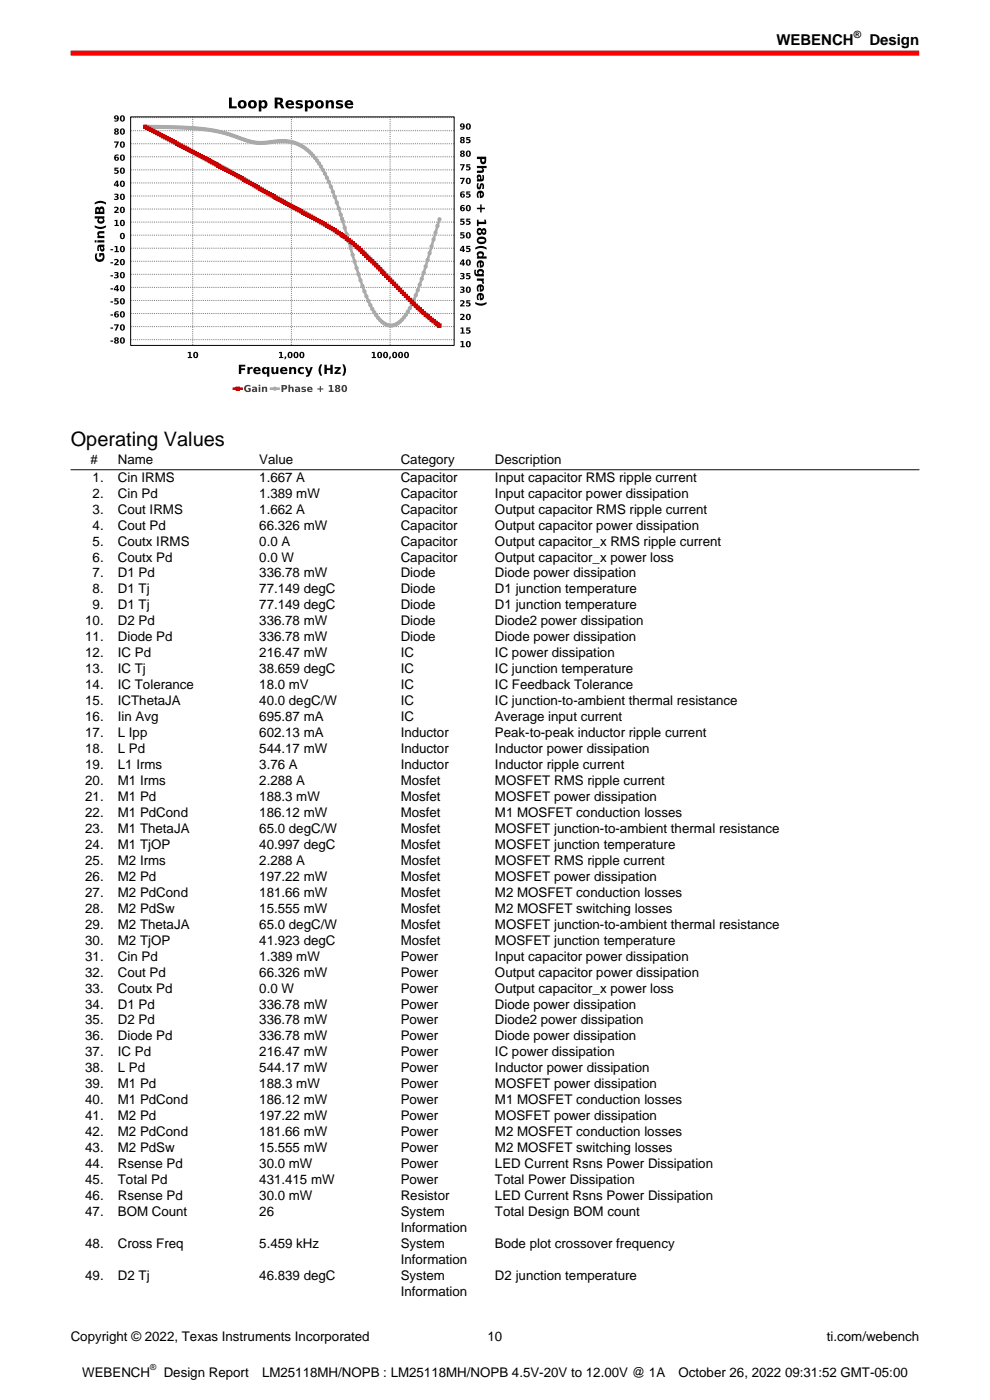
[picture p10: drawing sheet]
<svg xmlns="http://www.w3.org/2000/svg" width="210mm" height="297mm" viewBox="0 0 210 297" stroke-linecap="round" stroke-linejoin="round" font-family="sans-serif">
<defs><g id="words">
<text font-size="4.2" x="15" y="94.7">Operating Values</text>
<g font-size="3.2">
<text x="164.7" y="9.6">WEBENCH</text>
<text x="184.4" y="9.6">Design</text>
</g>
<g font-size="2.8">
<text x="19.2" y="98.5">#</text>
<text x="25" y="98.5">Name</text>
<text x="55" y="98.5">Value</text>
<text x="85" y="98.5">Category</text>
<text x="105" y="98.5">Description</text>
<text x="19.6" y="102.2">1.</text>
<text x="19.6" y="105.6">2.</text>
<text x="25" y="102.2">Cin IRMS</text>
<text x="25" y="105.6">Cin Pd</text>
<text x="55" y="102.2">1.667 A</text>
<text x="55" y="105.6">1.389 mW</text>
<text x="85" y="102.2">Capacitor</text>
<text x="85" y="105.6">Capacitor</text>
<text x="105" y="102.2">Input capacitor RMS ripple current</text>
<text x="105" y="105.6">Input capacitor power dissipation</text>
<text x="19.6" y="109">3.</text>
<text x="19.6" y="112.3">4.</text>
<text x="25" y="109">Cout IRMS</text>
<text x="25" y="112.3">Cout Pd</text>
<text x="55" y="109">1.662 A</text>
<text x="55" y="112.3">66.326 mW</text>
<text x="85" y="109">Capacitor</text>
<text x="85" y="112.3">Capacitor</text>
<text x="105" y="109">Output capacitor RMS ripple current</text>
<text x="105" y="112.3">Output capacitor power dissipation</text>
<text x="19.6" y="115.7">5.</text>
<text x="19.6" y="119.1">6.</text>
<text x="25" y="115.7">Coutx IRMS</text>
<text x="25" y="119.1">Coutx Pd</text>
<text x="55" y="115.7">0.0 A</text>
<text x="55" y="119.1">0.0 W</text>
<text x="85" y="115.7">Capacitor</text>
<text x="85" y="119.1">Capacitor</text>
<text x="105" y="115.7">Output capacitor_x RMS ripple current</text>
<text x="105" y="119.1">Output capacitor_x power loss</text>
<text x="19.6" y="122.5">7.</text>
<text x="19.6" y="125.9">8.</text>
<text x="25" y="122.5">D1 Pd</text>
<text x="25" y="125.9">D1 Tj</text>
<text x="55" y="122.5">336.78 mW</text>
<text x="55" y="125.9">77.149 degC</text>
<text x="85" y="122.5">Diode</text>
<text x="85" y="125.9">Diode</text>
<text x="105" y="122.5">Diode power dissipation</text>
<text x="105" y="125.9">D1 junction temperature</text>
<text x="19.6" y="129.3">9.</text>
<text x="25" y="129.3">D1 Tj</text>
<text x="55" y="129.3">77.149 degC</text>
<text x="85" y="129.3">Diode</text>
<text x="105" y="129.3">D1 junction temperature</text>
<text x="18.1" y="132.7">10.</text>
<text x="18.1" y="136.1">11.</text>
<text x="25" y="132.7">D2 Pd</text>
<text x="25" y="136.1">Diode Pd</text>
<text x="55" y="132.7">336.78 mW</text>
<text x="55" y="136.1">336.78 mW</text>
<text x="85" y="132.7">Diode</text>
<text x="85" y="136.1">Diode</text>
<text x="105" y="132.7">Diode2 power dissipation</text>
<text x="105" y="136.1">Diode power dissipation</text>
<text x="18.1" y="139.4">12.</text>
<text x="18.1" y="142.8">13.</text>
<text x="25" y="139.4">IC Pd</text>
<text x="25" y="142.8">IC Tj</text>
<text x="55" y="139.4">216.47 mW</text>
<text x="55" y="142.8">38.659 degC</text>
<text x="85" y="139.4">IC</text>
<text x="85" y="142.8">IC</text>
<text x="105" y="139.4">IC power dissipation</text>
<text x="105" y="142.8">IC junction temperature</text>
<text x="18.1" y="146.2">14.</text>
<text x="18.1" y="149.6">15.</text>
<text x="25" y="146.2">IC Tolerance</text>
<text x="25" y="149.6">ICThetaJA</text>
<text x="55" y="146.2">18.0 mV</text>
<text x="55" y="149.6">40.0 degC/W</text>
<text x="85" y="146.2">IC</text>
<text x="85" y="149.6">IC</text>
<text x="105" y="146.2">IC Feedback Tolerance</text>
<text x="105" y="149.6">IC junction-to-ambient thermal resistance</text>
<text x="18.1" y="153">16.</text>
<text x="25" y="153">Iin Avg</text>
<text x="55" y="153">695.87 mA</text>
<text x="85" y="153">IC</text>
<text x="105" y="153">Average input current</text>
<text x="18.1" y="156.4">17.</text>
<text x="18.1" y="159.8">18.</text>
<text x="25" y="156.4">L Ipp</text>
<text x="25" y="159.8">L Pd</text>
<text x="55" y="156.4">602.13 mA</text>
<text x="55" y="159.8">544.17 mW</text>
<text x="85" y="156.4">Inductor</text>
<text x="85" y="159.8">Inductor</text>
<text x="105" y="156.4">Peak-to-peak inductor ripple current</text>
<text x="105" y="159.8">Inductor power dissipation</text>
<text x="18.1" y="163.1">19.</text>
<text x="18.1" y="166.5">20.</text>
<text x="25" y="163.1">L1 Irms</text>
<text x="25" y="166.5">M1 Irms</text>
<text x="55" y="163.1">3.76 A</text>
<text x="55" y="166.5">2.288 A</text>
<text x="85" y="163.1">Inductor</text>
<text x="85" y="166.5">Mosfet</text>
<text x="105" y="163.1">Inductor ripple current</text>
<text x="105" y="166.5">MOSFET RMS ripple current</text>
<text x="18.1" y="169.9">21.</text>
<text x="18.1" y="173.3">22.</text>
<text x="25" y="169.9">M1 Pd</text>
<text x="25" y="173.3">M1 PdCond</text>
<text x="55" y="169.9">188.3 mW</text>
<text x="55" y="173.3">186.12 mW</text>
<text x="85" y="169.9">Mosfet</text>
<text x="85" y="173.3">Mosfet</text>
<text x="105" y="169.9">MOSFET power dissipation</text>
<text x="105" y="173.3">M1 MOSFET conduction losses</text>
<text x="18.1" y="176.7">23.</text>
<text x="25" y="176.7">M1 ThetaJA</text>
<text x="55" y="176.7">65.0 degC/W</text>
<text x="85" y="176.7">Mosfet</text>
<text x="105" y="176.7">MOSFET junction-to-ambient thermal resistance</text>
<text x="18.1" y="180.1">24.</text>
<text x="18.1" y="183.5">25.</text>
<text x="25" y="180.1">M1 TjOP</text>
<text x="25" y="183.5">M2 Irms</text>
<text x="55" y="180.1">40.997 degC</text>
<text x="55" y="183.5">2.288 A</text>
<text x="85" y="180.1">Mosfet</text>
<text x="85" y="183.5">Mosfet</text>
<text x="105" y="180.1">MOSFET junction temperature</text>
<text x="105" y="183.5">MOSFET RMS ripple current</text>
<text x="18.1" y="186.9">26.</text>
<text x="18.1" y="190.2">27.</text>
<text x="25" y="186.9">M2 Pd</text>
<text x="25" y="190.2">M2 PdCond</text>
<text x="55" y="186.9">197.22 mW</text>
<text x="55" y="190.2">181.66 mW</text>
<text x="85" y="186.9">Mosfet</text>
<text x="85" y="190.2">Mosfet</text>
<text x="105" y="186.9">MOSFET power dissipation</text>
<text x="105" y="190.2">M2 MOSFET conduction losses</text>
<text x="18.1" y="193.6">28.</text>
<text x="18.1" y="197">29.</text>
<text x="25" y="193.6">M2 PdSw</text>
<text x="25" y="197">M2 ThetaJA</text>
<text x="55" y="193.6">15.555 mW</text>
<text x="55" y="197">65.0 degC/W</text>
<text x="85" y="193.6">Mosfet</text>
<text x="85" y="197">Mosfet</text>
<text x="105" y="193.6">M2 MOSFET switching losses</text>
<text x="105" y="197">MOSFET junction-to-ambient thermal resistance</text>
<text x="18.1" y="200.4">30.</text>
<text x="18.1" y="203.8">31.</text>
<text x="25" y="200.4">M2 TjOP</text>
<text x="25" y="203.8">Cin Pd</text>
<text x="55" y="200.4">41.923 degC</text>
<text x="55" y="203.8">1.389 mW</text>
<text x="85" y="200.4">Mosfet</text>
<text x="85" y="203.8">Power</text>
<text x="105" y="200.4">MOSFET junction temperature</text>
<text x="105" y="203.8">Input capacitor power dissipation</text>
<text x="18.1" y="207.2">32.</text>
<text x="25" y="207.2">Cout Pd</text>
<text x="55" y="207.2">66.326 mW</text>
<text x="85" y="207.2">Power</text>
<text x="105" y="207.2">Output capacitor power dissipation</text>
<text x="18.1" y="210.6">33.</text>
<text x="18.1" y="213.9">34.</text>
<text x="25" y="210.6">Coutx Pd</text>
<text x="25" y="213.9">D1 Pd</text>
<text x="55" y="210.6">0.0 W</text>
<text x="55" y="213.9">336.78 mW</text>
<text x="85" y="210.6">Power</text>
<text x="85" y="213.9">Power</text>
<text x="105" y="210.6">Output capacitor_x power loss</text>
<text x="105" y="213.9">Diode power dissipation</text>
<text x="18.1" y="217.3">35.</text>
<text x="18.1" y="220.7">36.</text>
<text x="25" y="217.3">D2 Pd</text>
<text x="25" y="220.7">Diode Pd</text>
<text x="55" y="217.3">336.78 mW</text>
<text x="55" y="220.7">336.78 mW</text>
<text x="85" y="217.3">Power</text>
<text x="85" y="220.7">Power</text>
<text x="105" y="217.3">Diode2 power dissipation</text>
<text x="105" y="220.7">Diode power dissipation</text>
<text x="18.1" y="224.1">37.</text>
<text x="18.1" y="227.5">38.</text>
<text x="25" y="224.1">IC Pd</text>
<text x="25" y="227.5">L Pd</text>
<text x="55" y="224.1">216.47 mW</text>
<text x="55" y="227.5">544.17 mW</text>
<text x="85" y="224.1">Power</text>
<text x="85" y="227.5">Power</text>
<text x="105" y="224.1">IC power dissipation</text>
<text x="105" y="227.5">Inductor power dissipation</text>
<text x="18.1" y="230.9">39.</text>
<text x="25" y="230.9">M1 Pd</text>
<text x="55" y="230.9">188.3 mW</text>
<text x="85" y="230.9">Power</text>
<text x="105" y="230.9">MOSFET power dissipation</text>
<text x="18.1" y="234.3">40.</text>
<text x="18.1" y="237.7">41.</text>
<text x="25" y="234.3">M1 PdCond</text>
<text x="25" y="237.7">M2 Pd</text>
<text x="55" y="234.3">186.12 mW</text>
<text x="55" y="237.7">197.22 mW</text>
<text x="85" y="234.3">Power</text>
<text x="85" y="237.7">Power</text>
<text x="105" y="234.3">M1 MOSFET conduction losses</text>
<text x="105" y="237.7">MOSFET power dissipation</text>
<text x="18.1" y="241">42.</text>
<text x="18.1" y="244.4">43.</text>
<text x="25" y="241">M2 PdCond</text>
<text x="25" y="244.4">M2 PdSw</text>
<text x="55" y="241">181.66 mW</text>
<text x="55" y="244.4">15.555 mW</text>
<text x="85" y="241">Power</text>
<text x="85" y="244.4">Power</text>
<text x="105" y="241">M2 MOSFET conduction losses</text>
<text x="105" y="244.4">M2 MOSFET switching losses</text>
<text x="18.1" y="247.8">44.</text>
<text x="18.1" y="251.2">45.</text>
<text x="25" y="247.8">Rsense Pd</text>
<text x="25" y="251.2">Total Pd</text>
<text x="55" y="247.8">30.0 mW</text>
<text x="55" y="251.2">431.415 mW</text>
<text x="85" y="247.8">Power</text>
<text x="85" y="251.2">Power</text>
<text x="105" y="247.8">LED Current Rsns Power Dissipation</text>
<text x="105" y="251.2">Total Power Dissipation</text>
<text x="18.1" y="254.6">46.</text>
<text x="18.1" y="258">47.</text>
<text x="25" y="254.6">Rsense Pd</text>
<text x="25" y="258">BOM Count</text>
<text x="55" y="254.6">30.0 mW</text>
<text x="55" y="258">26</text>
<text x="85" y="254.6">Resistor</text>
<text x="85" y="258">System</text>
<text x="105" y="254.6">LED Current Rsns Power Dissipation</text>
<text x="105" y="258">Total Design BOM count</text>
<text x="85" y="261.4">Information</text>
<text x="18.1" y="264.7">48.</text>
<text x="25" y="264.7">Cross Freq</text>
<text x="55" y="264.7">5.459 kHz</text>
<text x="85" y="264.7">System</text>
<text x="85" y="268.1">Information</text>
<text x="105" y="264.7">Bode plot crossover frequency</text>
<text x="18.1" y="271.5">49.</text>
<text x="25" y="271.5">D2 Tj</text>
<text x="55" y="271.5">46.839 degC</text>
<text x="85" y="271.5">System</text>
<text x="85" y="274.9">Information</text>
<text x="105" y="271.5">D2 junction temperature</text>
<text x="15" y="284.4">Copyright © 2022, Texas Instruments Incorporated</text>
<text x="103.4" y="284.4">10</text>
<text x="175.4" y="284.4">ti.com/webench</text>
<text x="17.4" y="292">WEBENCH</text>
<text x="34.7" y="292">Design Report</text>
<text x="55.6" y="292">LM25118MH/NOPB : LM25118MH/NOPB 4.5V-20V to 12.00V @ 1A</text>
<text x="143.9" y="292">October 26, 2022 09:31:52 GMT-05:00</text>
</g>
<text font-size="2.1" x="181.1" y="8">®</text>
<text font-size="1.8" x="31.9" y="290.6">®</text>
</g></defs>
<path d="M15 11.3h180" fill="none" stroke="#f00" stroke-width="1.1" stroke-linecap="butt"/>
<path d="M15 16.6h90v67.5h-90z" fill="#fff"/>
<path d="M48.6 20.7h.6v1.8h1v.5h-1.6zM51.1 21.8v.6l.2 .2a.46 .46 0 0 0 .4-.5 .46 .46 0 0 0-.6-.3zM50.4 22.2a.95 .95 0 0 1 1.9 0 .95 .95 0 0 1-1.9 0zM53.3 21.8l-.1 .6 .2 .2a.46 .46 0 0 0 .5-.5 .46 .46 0 0 0-.6-.3zM52.6 22.2a.95 .95 0 0 1 1.9 0 .95 .95 0 0 1-1.9 0zM54.9 21.3h.5v.2a.79 .79 0 0 1 1.1-.1 .79 .79 0 0 1 .2 1.1 .69 .69 0 0 1-.6 .5 .69 .69 0 0 1-.7-.3v.9h-.5zM55.5 21.8v.6l.2 .2a.45 .45 0 0 0 .5-.5 .45 .45 0 0 0-.7-.3zM58.9 21.1v.6l.5-.1v-.4zM58.3 20.7h.9a.67 .67 0 0 1 .7 .2 .67 .67 0 0 1 0 .8l-.3 .2 .4 .3 .3 .8h-.6l-.4-.8-.3-.1h-.1v.9h-.6zM60.8 21.5a.94 .94 0 0 1 1.1-.2 .94 .94 0 0 1 .5 1h-1.3a.74 .74 0 0 0 1.2 .2v.4a1.08 1.08 0 0 1-1.2 0 1.08 1.08 0 0 1-.5-1.1zM61.2 21.7l-.1 .2h.7l-.2-.3zM62.8 21.4l.6-.2 .7 .1v.4a.59 .59 0 0 0-.9 .1v.1a.93 .93 0 0 1 1.1 .6 .97 .97 0 0 1-1.5 .5l-.1-.1v-.4a.61 .61 0 0 0 1-.1 .89 .89 0 0 1-1-.6zM64.7 21.3h.5v.2a.79 .79 0 0 1 1.1-.1 .79 .79 0 0 1 .2 1.1 .69 .69 0 0 1-.6 .5 .69 .69 0 0 1-.7-.3v.9h-.5zM65.3 21.8v.6l.2 .2a.45 .45 0 0 0 .5-.5 .45 .45 0 0 0-.7-.3zM67.5 21.8l-.1 .6 .2 .2a.46 .46 0 0 0 .5-.5 .46 .46 0 0 0-.6-.3zM66.8 22.2a.95 .95 0 0 1 1.9 0 .95 .95 0 0 1-1.9 0zM69.1 21.3h.5v.2a.64 .64 0 0 1 .8-.2 .64 .64 0 0 1 .4 .6v1.1h-.5v-1.1l-.3-.3-.3 .4-.1 1h-.5zM71.4 21.4l.5-.2 .8 .1v.4a.59 .59 0 0 0-.9 .1v.1a.93 .93 0 0 1 1 .6 .97 .97 0 0 1-1.4 .5l-.1-.1v-.4a.61 .61 0 0 0 .9-.1 .89 .89 0 0 1-1-.6zM73.3 21.5a.94 .94 0 0 1 1.1-.2 .94 .94 0 0 1 .5 1h-1.3a.74 .74 0 0 0 1.3 .2v.4a1.08 1.08 0 0 1-1.3 0 1.08 1.08 0 0 1-.4-1.1zM73.8 21.7l-.1 .2h.7l-.3-.3z" fill="#000"/>
<path d="M49.3 80.9h24.8v3.1h-24.8z" fill="#fff"/>
<path d="M49.6 82.5h1.6" fill="none" stroke="#c00" stroke-width=".56"/>
<path d="M50.1 82.1h.7v.7h-.7z" fill="#c00"/>
<path d="M50.1 82.1h.7v.7h-.7z" fill="none" stroke="#c00" stroke-width=".21"/>
<path d="M52 81.9l.9-.2 .2 .1v.3a.53 .53 0 0 0-.9 .1 .53 .53 0 0 0 .6 .7v-.3h-.2v-.3h.6v.7a.84 .84 0 0 1-1.2 0 .84 .84 0 0 1 0-1.1zM53.8 82.7v.2a.23 .23 0 0 0 .3 0 .23 .23 0 0 0 .1-.2zM53.5 82.1l.2-.1a.6 .6 0 0 1 .8 .5v.7h-.3v-.2a.4 .4 0 0 1-.5 .2 .4 .4 0 0 1-.2-.5 .4 .4 0 0 1 .5-.3h.2l-.1-.1h-.6zM54.9 82h.3v1.2h-.3zM54.9 81.6h.3v.3h-.3zM55.6 82h.3v.2a.41 .41 0 0 1 .5-.2 .41 .41 0 0 1 .3 .5v.7h-.4v-.8l-.2-.1-.2 .2v.7h-.3z" fill="#404040"/>
<path d="M57.5 82.5h1.6" fill="none" stroke="#aaa" stroke-width=".56"/>
<circle cx="58.3" cy="82.5" r=".34" fill="#aaa"/>
<circle cx="58.3" cy="82.5" r=".34" fill="none" stroke="#aaa" stroke-width=".21"/>
<path d="M59.7 81.7h.6a.53 .53 0 0 1 .6 .6 .53 .53 0 0 1-.8 .3v.6h-.4zM60.1 82v.4l.4-.1v-.3zM61.2 81.6h.3v.6a.41 .41 0 0 1 .5-.2 .41 .41 0 0 1 .3 .5v.7h-.4v-.8l-.1-.1-.3 .2v.7h-.3zM63 82.7l-.1 .2a.23 .23 0 0 0 .3 0 .23 .23 0 0 0 .1-.2zM62.6 82.1l.2-.1a.6 .6 0 0 1 .9 .5v.7h-.4v-.2a.4 .4 0 0 1-.5 .2 .4 .4 0 0 1-.2-.5 .4 .4 0 0 1 .5-.3h.2v-.1h-.7zM64 82.1h.9v.3h-.7l.7 .3a.63 .63 0 0 1-1 .4v-.3l.5 .1 .2-.1-.6-.2-.1-.2zM65.3 82.2a.6 .6 0 0 1 .7-.1 .6 .6 0 0 1 .3 .6h-.8a.48 .48 0 0 0 .8 .1v.3a.67 .67 0 0 1-1 0 .67 .67 0 0 1 0-.9zM65.6 82.3l-.1 .2h.4l-.1-.2zM67.3 82.4h.5v-.5h.3v.5h.5v.2h-.5v.6h-.3v-.6h-.5zM69.7 81.7h.7v1.2h.4v.3h-1.1v-.3h.4v-1l-.4 .1zM71.4 82.7a.25 .25 0 0 0 .5 0 .25 .25 0 0 0-.5 0zM71.2 81.7h.8l.2 .3-.3 .4 .2 .1a.51 .51 0 0 1-.5 .7 .51 .51 0 0 1-.5-.7l.2-.1-.2-.3zM71.4 82.1a.2 .2 0 0 0 .4 0 .2 .2 0 0 0-.4 0zM72.9 82l-.1 .4 .2 .5a.59 .59 0 0 0 0-1zM72.6 81.9a.72 .72 0 0 1 1.1 .3 .72 .72 0 0 1-.7 1 .82 .82 0 0 1-.4-1.3z" fill="#404040"/>
<path d="M27.7 24.8h68.6v48.5h-68.6z" fill="#fff"/>
<g fill="#000">
<path d="M24.2 30h1l-.5 1.3h-.3l.4-1h-.6zM25.8 30.3v.4l.1 .4a.52 .52 0 0 0 .1-.9zM25.6 30.2a.61 .61 0 0 1 .9 .5 .61 .61 0 0 1-.9 .5l-.2-.5z"/>
<path d="M24.3 24.6a.65 .65 0 0 1 .9 .6 .65 .65 0 0 1-.9 .6v-.3a.4 .4 0 0 0 .6-.2 .45 .45 0 0 1-.6-.1 .45 .45 0 0 1 0-.6zM24.4 24.9a.25 .25 0 0 0 .5 0 .25 .25 0 0 0-.5 0zM25.8 24.7v.4l.1 .5a.52 .52 0 0 0 .1-.9zM25.6 24.6a.61 .61 0 0 1 .9 .5 .61 .61 0 0 1-.9 .5l-.2-.5z"/>
<path d="M24.3 35.6h.8v.2h-.6v.2a.49 .49 0 0 1 .6 .2 .49 .49 0 0 1 0 .5l-.6 .2-.3-.1v-.3a.32 .32 0 0 0 .4 .2 .32 .32 0 0 0 .2-.4h-.5zM25.8 35.8v.4l.1 .5a.52 .52 0 0 0 .1-.9zM25.6 35.7a.61 .61 0 0 1 .9 .5 .61 .61 0 0 1-.9 .5l-.2-.5z"/>
<path d="M24.5 28.2a.2 .2 0 0 0 .4 0 .2 .2 0 0 0-.4 0zM24.3 27.3h.8l.1 .3-.2 .3 .2 .2a.49 .49 0 0 1-.5 .5 .49 .49 0 0 1-.4-.6l.2-.1-.3-.3zM24.5 27.6a.2 .2 0 0 0 .4 0 .2 .2 0 0 0-.4 0zM25.8 27.5v.4l.1 .4a.52 .52 0 0 0 .1-.8zM25.6 27.4a.61 .61 0 0 1 .9 .5 .61 .61 0 0 1-.9 .5l-.2-.5z"/>
<path d="M24.5 33.7a.25 .25 0 0 0 .5 0 .25 .25 0 0 0-.5 0zM24.4 33l.6-.2h.2v.3a.4 .4 0 0 0-.7 .2 .45 .45 0 0 1 .7 .2 .45 .45 0 0 1-.3 .6 .68 .68 0 0 1-.7-.4 .68 .68 0 0 1 .2-.7zM25.8 33v.4l.1 .5a.52 .52 0 0 0 .1-.9zM25.6 32.9a.61 .61 0 0 1 .9 .5 .61 .61 0 0 1-.9 .5l-.2-.5z"/>
<path d="M24.7 38.6l-.3 .6h.3zM24.7 38.3h.4v.9h.2l-.2 .4h-.4v-.2h-.5v-.3zM25.8 38.6v.4l.1 .4a.52 .52 0 0 0 .1-.9zM25.6 38.5a.61 .61 0 0 1 .9 .5 .61 .61 0 0 1-.9 .5l-.2-.5z"/>
<path d="M97.6 37.7h1l-.5 1.3h-.4l.5-1h-.6zM99.2 38l-.1 .4 .2 .4a.52 .52 0 0 0 0-.9zM98.9 37.9a.61 .61 0 0 1 1 .5 .61 .61 0 0 1-1 .5l-.1-.5z"/>
<path d="M97.6 34.8h1l-.5 1.3h-.4l.5-1h-.6zM98.9 34.8h.8v.3h-.5v.2a.49 .49 0 0 1 .5 .1 .49 .49 0 0 1 .1 .6l-.7 .2-.2-.1v-.3a.32 .32 0 0 0 .4 .2 .32 .32 0 0 0 .1-.4h-.5z"/>
<path d="M97.7 26.3a.65 .65 0 0 1 .9 .6 .65 .65 0 0 1-.9 .6l-.1-.3a.4 .4 0 0 0 .7-.2 .45 .45 0 0 1-.6-.1 .45 .45 0 0 1 0-.6zM97.8 26.6a.25 .25 0 0 0 .5 0 .25 .25 0 0 0-.5 0zM99.2 26.4l-.1 .4 .2 .5a.52 .52 0 0 0 0-.9zM98.9 26.3a.61 .61 0 0 1 1 .5 .61 .61 0 0 1-1 .5l-.1-.5z"/>
<path d="M97.9 32.9a.2 .2 0 0 0 .4 0 .2 .2 0 0 0-.4 0zM97.7 32h.8l.1 .3-.3 .3 .3 .2a.49 .49 0 0 1-.6 .5 .49 .49 0 0 1-.4-.6l.2-.1-.2-.3zM97.9 32.3a.2 .2 0 0 0 .4 0 .2 .2 0 0 0-.4 0zM99.2 32.2l-.1 .4 .2 .4a.52 .52 0 0 0 0-.8zM98.9 32.1a.61 .61 0 0 1 1 .5 .61 .61 0 0 1-1 .5l-.1-.5z"/>
<path d="M97.9 30a.2 .2 0 0 0 .4 0 .2 .2 0 0 0-.4 0zM97.7 29.1h.8l.1 .3-.3 .3 .3 .2a.49 .49 0 0 1-.6 .5 .49 .49 0 0 1-.4-.6l.2-.1-.2-.3zM97.9 29.4a.2 .2 0 0 0 .4 0 .2 .2 0 0 0-.4 0zM98.9 29.1h.8v.2h-.5v.2a.49 .49 0 0 1 .5 .2 .49 .49 0 0 1 .1 .5l-.7 .2-.2-.1v-.3a.32 .32 0 0 0 .4 .2 .32 .32 0 0 0 .1-.4h-.5z"/>
<path d="M101.2 33.2h1.9v.9a.65 .65 0 0 1-.6 .8 .65 .65 0 0 1-.6-.8v-.4h-.7zM102.2 33.7l.1 .6h.4l.1-.6zM101.2 35.2h2v.5h-.8a.55 .55 0 0 1 .3 .6 .55 .55 0 0 1-.6 .4h-.9v-.5h.9l.2-.2-.3-.3h-.8zM101.5 37.5v.4l.3 .1v-.4zM101.3 37.1a.54 .54 0 0 1 .6 0 .54 .54 0 0 1 .2 .6v.3a.56 .56 0 0 0 .1-.9h.4a.88 .88 0 0 1-.6 1.4h-.8v-.5h.2l-.3-.4zM101.2 38.9h.4a.52 .52 0 0 0 .1 .8 .58 .58 0 0 1 .2-.7 .58 .58 0 0 1 .7 0v1.1h-.4l.1-.7-.2-.1a.59 .59 0 0 1-.1 .7 .59 .59 0 0 1-.8 0l-.1-.5zM101.3 40.7a.8 .8 0 0 1 1.3 .3 .8 .8 0 0 1-.8 1v-1.1a.64 .64 0 0 0-.2 1.1h-.3l-.1-.4zM102.1 40.9v.6a.31 .31 0 0 0 .3-.3 .31 .31 0 0 0-.3-.3zM101.2 44.1h.7v-.7h.3v.7h.7v.3h-.7v.7h-.3v-.7h-.7zM101.2 46.6h.3v.5h1.3l-.1-.5h.3l.1 .9h-1.6v.5h-.3zM101.4 49.1a.31 .31 0 0 0 .6 0 .31 .31 0 0 0-.6 0zM101.3 48.5l.3-.2 .3 .1 .3 .3a.51 .51 0 0 1 .7-.3 .51 .51 0 0 1 .3 .7 .54 .54 0 0 1-.2 .6 .54 .54 0 0 1-.6 0l-.2-.2a.57 .57 0 0 1-.7 .3 .57 .57 0 0 1-.4-.7zM102.4 49.1a.25 .25 0 0 0 .5 0 .25 .25 0 0 0-.5 0zM101.6 50.8l-.1 .1a.79 .79 0 0 0 1.2 .3l.1-.1a.78 .78 0 0 0-1.2-.3zM101.4 50.4a1.1 1.1 0 0 1 1.8 .6 1.05 1.05 0 0 1-1.1 .8 1.05 1.05 0 0 1-1-.8zM100.8 52.6a2.04 2.04 0 0 1 2.4 0v.3a2.31 2.31 0 0 0-2.4 0zM101.3 53.5a.72 .72 0 0 1 1-.2 .72 .72 0 0 1 .1 1.1h.8v.5h-2v-.5h.2l-.3-.4zM101.6 53.9l-.1 .1a.39 .39 0 0 0 .4 .4 .39 .39 0 0 0 .3-.5zM101.3 55.4a.8 .8 0 0 1 1.3 .4 .8 .8 0 0 1-.8 1v-1.1a.64 .64 0 0 0-.2 1h-.3l-.1-.3zM102.1 55.7v.6a.31 .31 0 0 0 .3-.3 .31 .31 0 0 0-.3-.3zM100.7 57.2h.3a.55 .55 0 0 0-.1 .6 .55 .55 0 0 0 .5 .4 .67 .67 0 0 1 .1-1 .67 .67 0 0 1 .9 0 .67 .67 0 0 1 0 1h.2v.4h-1.3a1 1 0 0 1-.6-1.4zM101.6 57.9a.39 .39 0 0 0 .7 0 .39 .39 0 0 0-.7 0zM101.2 59.1h1.4v.5h-.2l.2 .2 .1 .4h-.5a.41 .41 0 0 0 0-.5 .41 .41 0 0 0-.4-.1h-.6zM101.3 60.5a.8 .8 0 0 1 1.3 .4 .8 .8 0 0 1-.8 1v-1.1a.64 .64 0 0 0-.2 1h-.3l-.1-.3zM102.1 60.8v.6a.31 .31 0 0 0 .3-.3 .31 .31 0 0 0-.3-.3zM101.3 62.4a.8 .8 0 0 1 1.3 .3 .8 .8 0 0 1-.8 1v-1.1a.64 .64 0 0 0-.2 1.1h-.3l-.1-.4zM102.1 62.6v.6a.31 .31 0 0 0 .3-.3 .31 .31 0 0 0-.3-.3zM100.8 64.1a2.31 2.31 0 0 0 2.4 0v.4a2.04 2.04 0 0 1-2.4 0z"/>
<path d="M20.3 53.8h.4a.71 .71 0 0 0 0 1.1 .71 .71 0 0 0 1.1-.4v-.3h-.4v.3h-.4v-.8h1a1.13 1.13 0 0 1-.1 1.5 1.13 1.13 0 0 1-1.5 .1l-.3-.7zM21.5 52.4v.4l.3 .1a.31 .31 0 0 0 0-.4 .31 .31 0 0 0-.3-.1zM20.8 52.1l.4-.2h.9v.5h-.2a.53 .53 0 0 1 .3 .7 .53 .53 0 0 1-.7 .2 .53 .53 0 0 1-.3-.7v-.2a.56 .56 0 0 0-.1 .8h-.4l-.1-.6zM20.7 51h1.4v.4h-1.4zM20.1 51h.4v.4h-.4zM20.8 49.2l1.3-.2v.5h-.9l-.2 .2 .3 .3h.8v.5h-1.4v-.5h.2l-.3-.4zM20.1 47.8a2.31 2.31 0 0 0 2.4 0v.4a2.04 2.04 0 0 1-2.4 0zM20.1 45.9h2v.5h-.2a.68 .68 0 0 1 0 .9 .68 .68 0 0 1-1 0 .68 .68 0 0 1 0-.9h-.8zM21.1 46.4l-.1 .2a.39 .39 0 0 0 .4 .4 .39 .39 0 0 0 .3-.6zM20.6 44.4l-.1 .5h.4v-.5zM21.3 44.4v.5h.5l-.1-.5zM20.3 44.1l.4-.2 .4 .2a.57 .57 0 0 1 .7-.3 .57 .57 0 0 1 .3 .8v.8h-1.9zM20.1 43a2.04 2.04 0 0 1 2.4 0v.4a2.31 2.31 0 0 0-2.4 0z"/>
<path d="M23.4 58.4h.6v.2h-.6zM24.3 57.8a.61 .61 0 0 1 .8 .4l-.2 .1 .2 .1a.55 .55 0 0 1-.2 .6 .55 .55 0 0 1-.7 0v-.3l.1 .1a.28 .28 0 0 0 .4 .1 .28 .28 0 0 0 .1-.4h-.4v-.3h.4v-.2h-.5zM25.8 58v.4l.1 .4a.52 .52 0 0 0 .1-.9zM25.6 57.9a.61 .61 0 0 1 .9 .5 .61 .61 0 0 1-.9 .5l-.2-.5z"/>
<path d="M23.4 55.6h.6v.3h-.6zM24.2 55a.5 .5 0 0 1 .7 0 .5 .5 0 0 1 .1 .7l-.4 .3h.6v.3h-1v-.3l.5-.4a.28 .28 0 0 0 0-.4 .28 .28 0 0 0-.4 .1zM25.8 55.2v.4l.1 .4a.52 .52 0 0 0 .1-.8zM25.6 55.1a.61 .61 0 0 1 .9 .5 .61 .61 0 0 1-.9 .5l-.2-.5z"/>
<path d="M23.4 52.8h.6v.3h-.6zM24.3 52.2h.6v1.1h.3v.2h-.9v-.2h.3v-.9l-.3 .1zM25.8 52.4v.4l.1 .5a.52 .52 0 0 0 .1-.9zM25.6 52.3a.61 .61 0 0 1 .9 .5 .61 .61 0 0 1-.9 .5l-.2-.5z"/>
<path d="M24.3 46.7l.6-.1v1.1h.3v.3h-.9v-.3h.3v-.8h-.3zM25.8 46.9v.4l.1 .4a.52 .52 0 0 0 .1-.9zM25.6 46.8a.61 .61 0 0 1 .9 .5 .61 .61 0 0 1-.9 .5l-.2-.5z"/>
<path d="M24.2 43.9a.5 .5 0 0 1 .7 0 .5 .5 0 0 1 .1 .7l-.4 .3h.6v.3h-1v-.3l.5-.4a.28 .28 0 0 0 0-.4 .28 .28 0 0 0-.4 .1zM25.8 44.1v.4l.1 .5a.52 .52 0 0 0 .1-.9zM25.6 44a.61 .61 0 0 1 .9 .5 .61 .61 0 0 1-.9 .5l-.2-.5z"/>
<path d="M24.3 41.1a.61 .61 0 0 1 .8 .4l-.2 .2 .2 .1a.55 .55 0 0 1-.2 .6 .55 .55 0 0 1-.7 0v-.3l.1 .1a.28 .28 0 0 0 .4 0 .28 .28 0 0 0 .1-.3l-.4-.1v-.2h.4v-.2h-.5zM25.8 41.4v.4l.1 .4a.52 .52 0 0 0 .1-.9zM25.6 41.3a.61 .61 0 0 1 .9 .5 .61 .61 0 0 1-.9 .5l-.2-.5z"/>
<path d="M25.8 49.7v.4l.1 .4a.52 .52 0 0 0 .1-.9zM25.6 49.6a.61 .61 0 0 1 .9 .5 .61 .61 0 0 1-.9 .5l-.2-.5z"/>
<path d="M97.7 49.3h.8v.2h-.6v.2a.49 .49 0 0 1 .5 .2 .49 .49 0 0 1 .1 .5l-.6 .2-.3-.1v-.3a.32 .32 0 0 0 .4 .2 .32 .32 0 0 0 .2-.4h-.5zM99.2 49.5l-.1 .4 .2 .5a.52 .52 0 0 0 0-.9zM98.9 49.4a.61 .61 0 0 1 1 .5 .61 .61 0 0 1-1 .5l-.1-.5z"/>
<path d="M97.7 46.4h.8v.2h-.6v.2a.49 .49 0 0 1 .5 .2 .49 .49 0 0 1 .1 .5l-.6 .2-.3-.1v-.2a.32 .32 0 0 0 .4 .1 .32 .32 0 0 0 .2-.4h-.5zM98.9 46.4h.8v.2h-.5v.2a.49 .49 0 0 1 .5 .2 .49 .49 0 0 1 .1 .5l-.7 .2-.2-.1v-.2a.32 .32 0 0 0 .4 .1 .32 .32 0 0 0 .1-.4h-.5z"/>
<path d="M97.9 44.4a.22 .22 0 0 0 .4 0 .22 .22 0 0 0-.4 0zM97.7 43.7l.7-.2h.1v.3a.4 .4 0 0 0-.6 .2 .45 .45 0 0 1 .7 .2 .45 .45 0 0 1-.4 .6 .68 .68 0 0 1-.6-.4 .68 .68 0 0 1 .1-.7zM99.2 43.8l-.1 .3 .2 .5a.52 .52 0 0 0 0-.9zM98.9 43.6a.61 .61 0 0 1 1 .6 .61 .61 0 0 1-1 .5l-.1-.5z"/>
<path d="M97.9 41.5a.22 .22 0 0 0 .4 0 .22 .22 0 0 0-.4 0zM97.7 40.8l.7-.2h.1v.3a.4 .4 0 0 0-.6 .2 .45 .45 0 0 1 .7 .2 .45 .45 0 0 1-.4 .6 .68 .68 0 0 1-.6-.4 .68 .68 0 0 1 .1-.7zM98.9 40.6h.8v.3h-.5v.2a.49 .49 0 0 1 .5 .1 .49 .49 0 0 1 .1 .5l-.7 .2h-.2v-.3a.32 .32 0 0 0 .4 .2 .32 .32 0 0 0 .1-.5h-.5z"/>
<path d="M98.1 55.3l-.3 .6h.3zM98.1 55h.3v.9h.2l-.2 .5h-.3v-.3h-.6v-.3zM99.2 55.3l-.1 .4 .2 .4a.52 .52 0 0 0 0-.9zM98.9 55.2a.61 .61 0 0 1 1 .5 .61 .61 0 0 1-1 .5l-.1-.5z"/>
<path d="M98.1 52.4l-.3 .6h.3zM98.1 52.2h.3v.8h.2l-.2 .5h-.3v-.3h-.6v-.3zM98.9 52.2h.8v.2h-.5v.2a.49 .49 0 0 1 .5 .2 .49 .49 0 0 1 .1 .5l-.7 .2-.2-.1v-.3a.32 .32 0 0 0 .4 .2 .32 .32 0 0 0 .1-.4h-.5z"/>
<path d="M97.6 58a.61 .61 0 0 1 .9 .4l-.2 .1 .2 .1a.55 .55 0 0 1-.3 .6 .55 .55 0 0 1-.6 0v-.3l.1 .1a.28 .28 0 0 0 .3 .1 .28 .28 0 0 0 .2-.4h-.4v-.2l.3-.1 .1-.2h-.6zM98.9 57.9h.8v.3h-.5v.2a.49 .49 0 0 1 .5 .1 .49 .49 0 0 1 .1 .6l-.7 .2-.2-.1v-.3a.32 .32 0 0 0 .4 .2 .32 .32 0 0 0 .1-.5l-.5 .1z"/>
<path d="M23.4 72.2h.6v.3h-.6zM24.5 72.5a.2 .2 0 0 0 .4 0 .2 .2 0 0 0-.4 0zM24.3 71.6h.8l.1 .3-.2 .3 .2 .2a.49 .49 0 0 1-.5 .5 .49 .49 0 0 1-.4-.6l.2-.1-.3-.2zM24.5 71.9a.2 .2 0 0 0 .4 0 .2 .2 0 0 0-.4 0zM25.8 71.8v.4l.1 .5a.52 .52 0 0 0 .1-.9zM25.6 71.7a.61 .61 0 0 1 .9 .5 .61 .61 0 0 1-.9 .5l-.2-.5z"/>
<path d="M23.4 69.5h.6v.2h-.6zM24.2 68.8h1l-.5 1.3h-.3l.4-1h-.6zM25.8 69.1v.4l.1 .4a.52 .52 0 0 0 .1-.9zM25.6 69a.61 .61 0 0 1 .9 .5 .61 .61 0 0 1-.9 .5l-.2-.5z"/>
<path d="M23.4 66.7h.6v.3h-.6zM24.5 66.9a.25 .25 0 0 0 .5 0 .25 .25 0 0 0-.5 0zM24.4 66.2l.6-.2 .2 .1v.2a.4 .4 0 0 0-.7 .3 .45 .45 0 0 1 .7 .1 .45 .45 0 0 1-.3 .7 .68 .68 0 0 1-.7-.4 .68 .68 0 0 1 .2-.8zM25.8 66.3v.4l.1 .4a.52 .52 0 0 0 .1-.9zM25.6 66.2a.61 .61 0 0 1 .9 .5 .61 .61 0 0 1-.9 .5l-.2-.5z"/>
<path d="M23.4 63.9h.6v.3h-.6zM24.3 63.3h.8v.2h-.6v.2a.49 .49 0 0 1 .6 .2 .49 .49 0 0 1 0 .5l-.6 .2-.3-.1v-.3a.32 .32 0 0 0 .4 .2 .32 .32 0 0 0 .2-.4h-.5zM25.8 63.5v.4l.1 .5a.52 .52 0 0 0 .1-.9zM25.6 63.4a.61 .61 0 0 1 .9 .5 .61 .61 0 0 1-.9 .5l-.2-.5z"/>
<path d="M23.4 61.2h.6v.2h-.6zM24.7 60.8l-.3 .5h.3zM24.7 60.5h.4v.8h.2l-.2 .5h-.4v-.2h-.5v-.3zM25.8 60.8v.3l.1 .5a.52 .52 0 0 0 .1-.9zM25.6 60.6a.61 .61 0 0 1 .9 .6 .61 .61 0 0 1-.9 .5l-.2-.6z"/>
<path d="M39.8 74.7h.7v1h.3v.3h-1v-.3h.3v-.8h-.3zM41.4 74.9l-.1 .4 .1 .4a.52 .52 0 0 0 .1-.8zM41.1 74.8a.61 .61 0 0 1 .9 .5 .61 .61 0 0 1-.9 .5l-.1-.5z"/>
<path d="M50.7 77.4h1.3v.4h-.8v.3h.8v.4h-.8v.8h-.5zM52.5 77.9h.5v.2l.2-.2 .4-.1v.5a.41 .41 0 0 0-.4 0 .41 .41 0 0 0-.2 .4v.6h-.5zM53.9 78a.8 .8 0 0 1 1-.1 .8 .8 0 0 1 .4 .8h-1.1a.64 .64 0 0 0 1 .2v.4a.89 .89 0 0 1-1.2-.1 .89 .89 0 0 1-.1-1.2zM54.3 78.2l-.1 .2h.6l-.2-.2zM56.1 78.3v.5l.2 .2a.39 .39 0 0 0 .4-.4 .39 .39 0 0 0-.6-.3zM55.7 78.1l.4-.3 .6 .3v-.2h.4v2h-.4v-.8a.72 .72 0 0 1-1.1 0 .72 .72 0 0 1 .1-1zM57.6 77.9h.4v.9l.3 .2 .3-.3v-.8h.5v1.4h-.5v-.2a.55 .55 0 0 1-.7 .3 .55 .55 0 0 1-.3-.6zM59.6 78a.8 .8 0 0 1 1-.1 .8 .8 0 0 1 .4 .8h-1.1a.64 .64 0 0 0 1 .2v.4a.89 .89 0 0 1-1.2-.1 .89 .89 0 0 1-.1-1.2zM60 78.2l-.1 .2h.6l-.2-.2zM61.3 77.9h.5v.2a.55 .55 0 0 1 .7-.2 .55 .55 0 0 1 .3 .5v.9h-.5v-.9l-.2-.2-.3 .3v.8h-.5zM63.4 78l.5-.2 .5 .1 .1 .4a.46 .46 0 0 0-.7 0 .46 .46 0 0 0 0 .6 .46 .46 0 0 0 .7 0v.4a.84 .84 0 0 1-1.1-.2 .84 .84 0 0 1 0-1.1zM64.7 77.9h.4l.4 1 .4-1h.4l-.6 1.6-.4 .4h-.4v-.3h.3l.1-.2zM68 77.3h.4a2.31 2.31 0 0 0 0 2.4h-.4a2.04 2.04 0 0 1 0-2.4zM68.8 77.4h.5v.7h.8v-.7h.5v1.9h-.5v-.8h-.8v.8h-.5zM71 77.9h1.3v.3l-.8 .8h.8v.3h-1.4v-.3l.8-.8h-.7zM72.6 77.3h.4a2.04 2.04 0 0 1 0 2.4h-.4a2.31 2.31 0 0 0 0-2.4z"/>
<path d="M59.2 74.7h.6v1h.3v.3h-.9v-.3h.3v-.8h-.3zM60.4 75.6h.3l-.2 .6h-.2zM61.4 74.9l-.1 .4 .2 .4a.52 .52 0 0 0 0-.8zM61.1 74.8a.61 .61 0 0 1 1 .5 .61 .61 0 0 1-1 .5l-.1-.5zM62.7 74.9l-.1 .4 .1 .4a.52 .52 0 0 0 .1-.8zM62.4 74.8a.61 .61 0 0 1 .9 .5 .61 .61 0 0 1-.9 .5l-.2-.5zM63.9 74.9l-.1 .4 .2 .4a.52 .52 0 0 0 0-.8zM63.6 74.8a.61 .61 0 0 1 1 .5 .61 .61 0 0 1-1 .5l-.1-.5z"/>
<path d="M78.9 74.7h.6v1h.3v.3h-.9v-.3h.3v-.8h-.3zM80.4 74.9l-.1 .4 .2 .4a.52 .52 0 0 0 0-.8zM80.1 74.8a.61 .61 0 0 1 1 .5 .61 .61 0 0 1-1 .5l-.1-.5zM81.7 74.9l-.1 .4 .1 .4a.52 .52 0 0 0 .1-.8zM81.4 74.8a.61 .61 0 0 1 .9 .5 .61 .61 0 0 1-.9 .5l-.2-.5zM82.6 75.6h.3l-.2 .6h-.2zM83.6 74.9l-.1 .4 .2 .4a.52 .52 0 0 0 0-.8zM83.3 74.8a.61 .61 0 0 1 1 .5 .61 .61 0 0 1-1 .5l-.1-.5zM84.9 74.9l-.1 .4 .1 .4a.52 .52 0 0 0 .1-.8zM84.6 74.8a.61 .61 0 0 1 .9 .5 .61 .61 0 0 1-.9 .5l-.2-.5zM86.1 74.9l-.1 .4 .2 .4a.52 .52 0 0 0 0-.8zM85.8 74.8a.61 .61 0 0 1 1 .5 .61 .61 0 0 1-1 .5l-.1-.5z"/>
<path d="M97.7 72.4h.6v1h.3v.3h-.9v-.3h.3v-.8h-.3zM99.2 72.6l-.1 .4 .2 .4a.52 .52 0 0 0 0-.8zM98.9 72.5a.61 .61 0 0 1 1 .5 .61 .61 0 0 1-1 .5l-.1-.5z"/>
<path d="M97.7 69.5h.6v1h.3v.3h-.9v-.3h.3v-.8l-.3 .1zM98.9 69.5h.8v.2h-.5v.2a.49 .49 0 0 1 .5 .2 .49 .49 0 0 1 .1 .5l-.7 .2-.2-.1v-.2a.32 .32 0 0 0 .4 .1 .32 .32 0 0 0 .1-.4h-.5z"/>
<path d="M97.6 66.6a.5 .5 0 0 1 .7 0 .5 .5 0 0 1 .1 .7l-.4 .3h.6v.3h-1v-.3l.5-.4a.28 .28 0 0 0 0-.4 .28 .28 0 0 0-.4 .1zM99.2 66.8l-.1 .4 .2 .5a.52 .52 0 0 0 0-.9zM98.9 66.7a.61 .61 0 0 1 1 .5 .61 .61 0 0 1-1 .5l-.1-.5z"/>
<path d="M97.6 63.7a.5 .5 0 0 1 .7 0 .5 .5 0 0 1 .1 .7l-.4 .4h.6v.2h-1v-.2l.5-.5a.28 .28 0 0 0 0-.4 .28 .28 0 0 0-.4 .1zM98.9 63.7h.8v.2h-.5v.2a.49 .49 0 0 1 .5 .2 .49 .49 0 0 1 .1 .5l-.7 .2-.2-.1v-.2a.32 .32 0 0 0 .4 .1 .32 .32 0 0 0 .1-.4h-.5z"/>
<path d="M97.6 60.8a.61 .61 0 0 1 .9 .5l-.2 .1 .2 .1a.55 .55 0 0 1-.3 .6 .55 .55 0 0 1-.6 0v-.3l.1 .1a.28 .28 0 0 0 .3 0 .28 .28 0 0 0 .2-.3h-.4v-.3h.3l.1-.2h-.6zM99.2 61.1l-.1 .4 .2 .4a.52 .52 0 0 0 0-.9zM98.9 61a.61 .61 0 0 1 1 .5 .61 .61 0 0 1-1 .5l-.1-.5z"/>
</g>
<g fill="none" stroke="#808080" stroke-width=".21" stroke-dasharray=".2 .2" stroke-linecap="butt">
<path d="M27.7 38.8h68.6M27.7 36h68.6M27.7 33.3h68.6M27.7 30.5h68.6M27.7 27.7h68.6M27.7 25h68.6M40.9 24.8v48.5M61.8 24.8v48.5M82.8 24.8v48.5M27.7 58.2h68.6M27.7 55.4h68.6M27.7 52.7h68.6"/>
<path d="M27.7 49.9h68.6M27.7 47.1h68.6M27.7 44.3h68.6M27.7 41.6h68.6M27.7 72.1h68.6M27.7 69.3h68.6M27.7 66.5h68.6M27.7 63.7h68.6M27.7 61h68.6"/>
</g>
<path d="M30.8 26.9l10.1 .3a30.9 30.9 0 0 1 9.2 1.8l1.2 .5a11.4 11.4 0 0 0 7.2 .5 8.6 8.6 0 0 1 8.8 4.1 45 45 0 0 1 5.4 12.8l2.1 7.2a47.8 47.8 0 0 0 5 12.8 3.6 3.6 0 0 0 3.8 2.1 6.7 6.7 0 0 0 3.3-3.6 65 65 0 0 0 4.2-11.7l2.1-7.2" fill="none" stroke="#aaa" stroke-width=".56"/>
<circle cx="30.8" cy="26.9" r=".34" fill="#aaa"/>
<circle cx="30.8" cy="26.9" r=".34" fill="none" stroke="#aaa" stroke-width=".21"/>
<circle cx="31.3" cy="26.9" r=".34" fill="#aaa"/>
<circle cx="31.3" cy="26.9" r=".34" fill="none" stroke="#aaa" stroke-width=".21"/>
<circle cx="31.7" cy="26.9" r=".34" fill="#aaa"/>
<circle cx="31.7" cy="26.9" r=".34" fill="none" stroke="#aaa" stroke-width=".21"/>
<circle cx="32.1" cy="26.9" r=".34" fill="#aaa"/>
<circle cx="32.1" cy="26.9" r=".34" fill="none" stroke="#aaa" stroke-width=".21"/>
<circle cx="32.5" cy="26.9" r=".34" fill="#aaa"/>
<circle cx="32.5" cy="26.9" r=".34" fill="none" stroke="#aaa" stroke-width=".21"/>
<circle cx="32.9" cy="26.9" r=".34" fill="#aaa"/>
<circle cx="32.9" cy="26.9" r=".34" fill="none" stroke="#aaa" stroke-width=".21"/>
<circle cx="33.3" cy="26.9" r=".34" fill="#aaa"/>
<circle cx="33.3" cy="26.9" r=".34" fill="none" stroke="#aaa" stroke-width=".21"/>
<circle cx="33.8" cy="26.9" r=".34" fill="#aaa"/>
<circle cx="33.8" cy="26.9" r=".34" fill="none" stroke="#aaa" stroke-width=".21"/>
<circle cx="34.2" cy="26.9" r=".34" fill="#aaa"/>
<circle cx="34.2" cy="26.9" r=".34" fill="none" stroke="#aaa" stroke-width=".21"/>
<circle cx="34.6" cy="26.9" r=".34" fill="#aaa"/>
<circle cx="34.6" cy="26.9" r=".34" fill="none" stroke="#aaa" stroke-width=".21"/>
<circle cx="35" cy="27" r=".34" fill="#aaa"/>
<circle cx="35" cy="27" r=".34" fill="none" stroke="#aaa" stroke-width=".21"/>
<circle cx="35.4" cy="27" r=".34" fill="#aaa"/>
<circle cx="35.4" cy="27" r=".34" fill="none" stroke="#aaa" stroke-width=".21"/>
<circle cx="35.9" cy="27" r=".34" fill="#aaa"/>
<circle cx="35.9" cy="27" r=".34" fill="none" stroke="#aaa" stroke-width=".21"/>
<circle cx="36.3" cy="27" r=".34" fill="#aaa"/>
<circle cx="36.3" cy="27" r=".34" fill="none" stroke="#aaa" stroke-width=".21"/>
<circle cx="36.7" cy="27" r=".34" fill="#aaa"/>
<circle cx="36.7" cy="27" r=".34" fill="none" stroke="#aaa" stroke-width=".21"/>
<circle cx="37.1" cy="27" r=".34" fill="#aaa"/>
<circle cx="37.1" cy="27" r=".34" fill="none" stroke="#aaa" stroke-width=".21"/>
<circle cx="37.5" cy="27" r=".34" fill="#aaa"/>
<circle cx="37.5" cy="27" r=".34" fill="none" stroke="#aaa" stroke-width=".21"/>
<circle cx="37.9" cy="27" r=".34" fill="#aaa"/>
<circle cx="37.9" cy="27" r=".34" fill="none" stroke="#aaa" stroke-width=".21"/>
<circle cx="38.4" cy="27.1" r=".34" fill="#aaa"/>
<circle cx="38.4" cy="27.1" r=".34" fill="none" stroke="#aaa" stroke-width=".21"/>
<circle cx="38.8" cy="27.1" r=".34" fill="#aaa"/>
<circle cx="38.8" cy="27.1" r=".34" fill="none" stroke="#aaa" stroke-width=".21"/>
<circle cx="39.2" cy="27.1" r=".34" fill="#aaa"/>
<circle cx="39.2" cy="27.1" r=".34" fill="none" stroke="#aaa" stroke-width=".21"/>
<circle cx="39.6" cy="27.1" r=".34" fill="#aaa"/>
<circle cx="39.6" cy="27.1" r=".34" fill="none" stroke="#aaa" stroke-width=".21"/>
<circle cx="40" cy="27.1" r=".34" fill="#aaa"/>
<circle cx="40" cy="27.1" r=".34" fill="none" stroke="#aaa" stroke-width=".21"/>
<circle cx="40.5" cy="27.2" r=".34" fill="#aaa"/>
<circle cx="40.5" cy="27.2" r=".34" fill="none" stroke="#aaa" stroke-width=".21"/>
<circle cx="40.9" cy="27.2" r=".34" fill="#aaa"/>
<circle cx="40.9" cy="27.2" r=".34" fill="none" stroke="#aaa" stroke-width=".21"/>
<circle cx="41.3" cy="27.2" r=".34" fill="#aaa"/>
<circle cx="41.3" cy="27.2" r=".34" fill="none" stroke="#aaa" stroke-width=".21"/>
<circle cx="41.7" cy="27.3" r=".34" fill="#aaa"/>
<circle cx="41.7" cy="27.3" r=".34" fill="none" stroke="#aaa" stroke-width=".21"/>
<circle cx="42.1" cy="27.3" r=".34" fill="#aaa"/>
<circle cx="42.1" cy="27.3" r=".34" fill="none" stroke="#aaa" stroke-width=".21"/>
<circle cx="42.6" cy="27.3" r=".34" fill="#aaa"/>
<circle cx="42.6" cy="27.3" r=".34" fill="none" stroke="#aaa" stroke-width=".21"/>
<circle cx="43" cy="27.4" r=".34" fill="#aaa"/>
<circle cx="43" cy="27.4" r=".34" fill="none" stroke="#aaa" stroke-width=".21"/>
<circle cx="43.4" cy="27.4" r=".34" fill="#aaa"/>
<circle cx="43.4" cy="27.4" r=".34" fill="none" stroke="#aaa" stroke-width=".21"/>
<circle cx="43.8" cy="27.5" r=".34" fill="#aaa"/>
<circle cx="43.8" cy="27.5" r=".34" fill="none" stroke="#aaa" stroke-width=".21"/>
<circle cx="44.2" cy="27.5" r=".34" fill="#aaa"/>
<circle cx="44.2" cy="27.5" r=".34" fill="none" stroke="#aaa" stroke-width=".21"/>
<circle cx="44.6" cy="27.6" r=".34" fill="#aaa"/>
<circle cx="44.6" cy="27.6" r=".34" fill="none" stroke="#aaa" stroke-width=".21"/>
<circle cx="45.1" cy="27.7" r=".34" fill="#aaa"/>
<circle cx="45.1" cy="27.7" r=".34" fill="none" stroke="#aaa" stroke-width=".21"/>
<circle cx="45.5" cy="27.7" r=".34" fill="#aaa"/>
<circle cx="45.5" cy="27.7" r=".34" fill="none" stroke="#aaa" stroke-width=".21"/>
<circle cx="45.9" cy="27.8" r=".34" fill="#aaa"/>
<circle cx="45.9" cy="27.8" r=".34" fill="none" stroke="#aaa" stroke-width=".21"/>
<circle cx="46.3" cy="27.9" r=".34" fill="#aaa"/>
<circle cx="46.3" cy="27.9" r=".34" fill="none" stroke="#aaa" stroke-width=".21"/>
<circle cx="46.7" cy="28" r=".34" fill="#aaa"/>
<circle cx="46.7" cy="28" r=".34" fill="none" stroke="#aaa" stroke-width=".21"/>
<circle cx="47.2" cy="28.1" r=".34" fill="#aaa"/>
<circle cx="47.2" cy="28.1" r=".34" fill="none" stroke="#aaa" stroke-width=".21"/>
<circle cx="47.6" cy="28.2" r=".34" fill="#aaa"/>
<circle cx="47.6" cy="28.2" r=".34" fill="none" stroke="#aaa" stroke-width=".21"/>
<circle cx="48" cy="28.3" r=".34" fill="#aaa"/>
<circle cx="48" cy="28.3" r=".34" fill="none" stroke="#aaa" stroke-width=".21"/>
<circle cx="48.4" cy="28.4" r=".34" fill="#aaa"/>
<circle cx="48.4" cy="28.4" r=".34" fill="none" stroke="#aaa" stroke-width=".21"/>
<circle cx="48.8" cy="28.6" r=".34" fill="#aaa"/>
<circle cx="48.8" cy="28.6" r=".34" fill="none" stroke="#aaa" stroke-width=".21"/>
<circle cx="49.3" cy="28.7" r=".34" fill="#aaa"/>
<circle cx="49.3" cy="28.7" r=".34" fill="none" stroke="#aaa" stroke-width=".21"/>
<circle cx="49.7" cy="28.9" r=".34" fill="#aaa"/>
<circle cx="49.7" cy="28.9" r=".34" fill="none" stroke="#aaa" stroke-width=".21"/>
<circle cx="50.1" cy="29" r=".34" fill="#aaa"/>
<circle cx="50.1" cy="29" r=".34" fill="none" stroke="#aaa" stroke-width=".21"/>
<circle cx="50.5" cy="29.2" r=".34" fill="#aaa"/>
<circle cx="50.5" cy="29.2" r=".34" fill="none" stroke="#aaa" stroke-width=".21"/>
<circle cx="50.9" cy="29.3" r=".34" fill="#aaa"/>
<circle cx="50.9" cy="29.3" r=".34" fill="none" stroke="#aaa" stroke-width=".21"/>
<circle cx="51.3" cy="29.5" r=".34" fill="#aaa"/>
<circle cx="51.3" cy="29.5" r=".34" fill="none" stroke="#aaa" stroke-width=".21"/>
<circle cx="51.8" cy="29.6" r=".34" fill="#aaa"/>
<circle cx="51.8" cy="29.6" r=".34" fill="none" stroke="#aaa" stroke-width=".21"/>
<circle cx="52.2" cy="29.8" r=".34" fill="#aaa"/>
<circle cx="52.2" cy="29.8" r=".34" fill="none" stroke="#aaa" stroke-width=".21"/>
<circle cx="52.6" cy="29.9" r=".34" fill="#aaa"/>
<circle cx="52.6" cy="29.9" r=".34" fill="none" stroke="#aaa" stroke-width=".21"/>
<circle cx="53" cy="30" r=".34" fill="#aaa"/>
<circle cx="53" cy="30" r=".34" fill="none" stroke="#aaa" stroke-width=".21"/>
<circle cx="53.4" cy="30.1" r=".34" fill="#aaa"/>
<circle cx="53.4" cy="30.1" r=".34" fill="none" stroke="#aaa" stroke-width=".21"/>
<circle cx="53.9" cy="30.2" r=".34" fill="#aaa"/>
<circle cx="53.9" cy="30.2" r=".34" fill="none" stroke="#aaa" stroke-width=".21"/>
<circle cx="54.3" cy="30.3" r=".34" fill="#aaa"/>
<circle cx="54.3" cy="30.3" r=".34" fill="none" stroke="#aaa" stroke-width=".21"/>
<circle cx="54.7" cy="30.3" r=".34" fill="#aaa"/>
<circle cx="54.7" cy="30.3" r=".34" fill="none" stroke="#aaa" stroke-width=".21"/>
<circle cx="55.1" cy="30.3" r=".34" fill="#aaa"/>
<circle cx="55.1" cy="30.3" r=".34" fill="none" stroke="#aaa" stroke-width=".21"/>
<circle cx="55.5" cy="30.3" r=".34" fill="#aaa"/>
<circle cx="55.5" cy="30.3" r=".34" fill="none" stroke="#aaa" stroke-width=".21"/>
<circle cx="56" cy="30.3" r=".34" fill="#aaa"/>
<circle cx="56" cy="30.3" r=".34" fill="none" stroke="#aaa" stroke-width=".21"/>
<circle cx="56.4" cy="30.3" r=".34" fill="#aaa"/>
<circle cx="56.4" cy="30.3" r=".34" fill="none" stroke="#aaa" stroke-width=".21"/>
<circle cx="56.8" cy="30.2" r=".34" fill="#aaa"/>
<circle cx="56.8" cy="30.2" r=".34" fill="none" stroke="#aaa" stroke-width=".21"/>
<circle cx="57.2" cy="30.2" r=".34" fill="#aaa"/>
<circle cx="57.2" cy="30.2" r=".34" fill="none" stroke="#aaa" stroke-width=".21"/>
<circle cx="57.6" cy="30.1" r=".34" fill="#aaa"/>
<circle cx="57.6" cy="30.1" r=".34" fill="none" stroke="#aaa" stroke-width=".21"/>
<circle cx="58" cy="30.1" r=".34" fill="#aaa"/>
<circle cx="58" cy="30.1" r=".34" fill="none" stroke="#aaa" stroke-width=".21"/>
<circle cx="58.5" cy="30" r=".34" fill="#aaa"/>
<circle cx="58.5" cy="30" r=".34" fill="none" stroke="#aaa" stroke-width=".21"/>
<circle cx="58.9" cy="30" r=".34" fill="#aaa"/>
<circle cx="58.9" cy="30" r=".34" fill="none" stroke="#aaa" stroke-width=".21"/>
<circle cx="59.3" cy="29.9" r=".34" fill="#aaa"/>
<circle cx="59.3" cy="29.9" r=".34" fill="none" stroke="#aaa" stroke-width=".21"/>
<circle cx="59.7" cy="29.9" r=".34" fill="#aaa"/>
<circle cx="59.7" cy="29.9" r=".34" fill="none" stroke="#aaa" stroke-width=".21"/>
<circle cx="60.1" cy="29.9" r=".34" fill="#aaa"/>
<circle cx="60.1" cy="29.9" r=".34" fill="none" stroke="#aaa" stroke-width=".21"/>
<circle cx="60.6" cy="29.9" r=".34" fill="#aaa"/>
<circle cx="60.6" cy="29.9" r=".34" fill="none" stroke="#aaa" stroke-width=".21"/>
<circle cx="61" cy="30" r=".34" fill="#aaa"/>
<circle cx="61" cy="30" r=".34" fill="none" stroke="#aaa" stroke-width=".21"/>
<circle cx="61.4" cy="30" r=".34" fill="#aaa"/>
<circle cx="61.4" cy="30" r=".34" fill="none" stroke="#aaa" stroke-width=".21"/>
<circle cx="61.8" cy="30.1" r=".34" fill="#aaa"/>
<circle cx="61.8" cy="30.1" r=".34" fill="none" stroke="#aaa" stroke-width=".21"/>
<circle cx="62.2" cy="30.2" r=".34" fill="#aaa"/>
<circle cx="62.2" cy="30.2" r=".34" fill="none" stroke="#aaa" stroke-width=".21"/>
<circle cx="62.7" cy="30.4" r=".34" fill="#aaa"/>
<circle cx="62.7" cy="30.4" r=".34" fill="none" stroke="#aaa" stroke-width=".21"/>
<circle cx="63.1" cy="30.5" r=".34" fill="#aaa"/>
<circle cx="63.1" cy="30.5" r=".34" fill="none" stroke="#aaa" stroke-width=".21"/>
<circle cx="63.5" cy="30.7" r=".34" fill="#aaa"/>
<circle cx="63.5" cy="30.7" r=".34" fill="none" stroke="#aaa" stroke-width=".21"/>
<circle cx="63.9" cy="30.9" r=".34" fill="#aaa"/>
<circle cx="63.9" cy="30.9" r=".34" fill="none" stroke="#aaa" stroke-width=".21"/>
<circle cx="64.3" cy="31.2" r=".34" fill="#aaa"/>
<circle cx="64.3" cy="31.2" r=".34" fill="none" stroke="#aaa" stroke-width=".21"/>
<circle cx="64.7" cy="31.5" r=".34" fill="#aaa"/>
<circle cx="64.7" cy="31.5" r=".34" fill="none" stroke="#aaa" stroke-width=".21"/>
<circle cx="65.2" cy="31.8" r=".34" fill="#aaa"/>
<circle cx="65.2" cy="31.8" r=".34" fill="none" stroke="#aaa" stroke-width=".21"/>
<circle cx="65.6" cy="32.2" r=".34" fill="#aaa"/>
<circle cx="65.6" cy="32.2" r=".34" fill="none" stroke="#aaa" stroke-width=".21"/>
<circle cx="66" cy="32.6" r=".34" fill="#aaa"/>
<circle cx="66" cy="32.6" r=".34" fill="none" stroke="#aaa" stroke-width=".21"/>
<circle cx="66.4" cy="33" r=".34" fill="#aaa"/>
<circle cx="66.4" cy="33" r=".34" fill="none" stroke="#aaa" stroke-width=".21"/>
<circle cx="66.8" cy="33.5" r=".34" fill="#aaa"/>
<circle cx="66.8" cy="33.5" r=".34" fill="none" stroke="#aaa" stroke-width=".21"/>
<circle cx="67.3" cy="34.1" r=".34" fill="#aaa"/>
<circle cx="67.3" cy="34.1" r=".34" fill="none" stroke="#aaa" stroke-width=".21"/>
<circle cx="67.7" cy="34.7" r=".34" fill="#aaa"/>
<circle cx="67.7" cy="34.7" r=".34" fill="none" stroke="#aaa" stroke-width=".21"/>
<circle cx="68.1" cy="35.3" r=".34" fill="#aaa"/>
<circle cx="68.1" cy="35.3" r=".34" fill="none" stroke="#aaa" stroke-width=".21"/>
<circle cx="68.5" cy="36.1" r=".34" fill="#aaa"/>
<circle cx="68.5" cy="36.1" r=".34" fill="none" stroke="#aaa" stroke-width=".21"/>
<circle cx="68.9" cy="36.8" r=".34" fill="#aaa"/>
<circle cx="68.9" cy="36.8" r=".34" fill="none" stroke="#aaa" stroke-width=".21"/>
<circle cx="69.4" cy="37.7" r=".34" fill="#aaa"/>
<circle cx="69.4" cy="37.7" r=".34" fill="none" stroke="#aaa" stroke-width=".21"/>
<circle cx="69.8" cy="38.6" r=".34" fill="#aaa"/>
<circle cx="69.8" cy="38.6" r=".34" fill="none" stroke="#aaa" stroke-width=".21"/>
<circle cx="70.2" cy="39.6" r=".34" fill="#aaa"/>
<circle cx="70.2" cy="39.6" r=".34" fill="none" stroke="#aaa" stroke-width=".21"/>
<circle cx="70.6" cy="40.7" r=".34" fill="#aaa"/>
<circle cx="70.6" cy="40.7" r=".34" fill="none" stroke="#aaa" stroke-width=".21"/>
<circle cx="71" cy="41.8" r=".34" fill="#aaa"/>
<circle cx="71" cy="41.8" r=".34" fill="none" stroke="#aaa" stroke-width=".21"/>
<circle cx="71.4" cy="43" r=".34" fill="#aaa"/>
<circle cx="71.4" cy="43" r=".34" fill="none" stroke="#aaa" stroke-width=".21"/>
<circle cx="71.9" cy="44.2" r=".34" fill="#aaa"/>
<circle cx="71.9" cy="44.2" r=".34" fill="none" stroke="#aaa" stroke-width=".21"/>
<circle cx="72.3" cy="45.5" r=".34" fill="#aaa"/>
<circle cx="72.3" cy="45.5" r=".34" fill="none" stroke="#aaa" stroke-width=".21"/>
<circle cx="72.5" cy="46.4" r=".34" fill="#aaa"/>
<circle cx="72.5" cy="46.4" r=".34" fill="none" stroke="#aaa" stroke-width=".21"/>
<circle cx="72.7" cy="46.9" r=".34" fill="#aaa"/>
<circle cx="72.7" cy="46.9" r=".34" fill="none" stroke="#aaa" stroke-width=".21"/>
<circle cx="73.1" cy="48.3" r=".34" fill="#aaa"/>
<circle cx="73.1" cy="48.3" r=".34" fill="none" stroke="#aaa" stroke-width=".21"/>
<circle cx="73.5" cy="49.7" r=".34" fill="#aaa"/>
<circle cx="73.5" cy="49.7" r=".34" fill="none" stroke="#aaa" stroke-width=".21"/>
<circle cx="74" cy="51.2" r=".34" fill="#aaa"/>
<circle cx="74" cy="51.2" r=".34" fill="none" stroke="#aaa" stroke-width=".21"/>
<circle cx="74.4" cy="52.6" r=".34" fill="#aaa"/>
<circle cx="74.4" cy="52.6" r=".34" fill="none" stroke="#aaa" stroke-width=".21"/>
<circle cx="74.8" cy="54.1" r=".34" fill="#aaa"/>
<circle cx="74.8" cy="54.1" r=".34" fill="none" stroke="#aaa" stroke-width=".21"/>
<circle cx="75.2" cy="55.5" r=".34" fill="#aaa"/>
<circle cx="75.2" cy="55.5" r=".34" fill="none" stroke="#aaa" stroke-width=".21"/>
<circle cx="75.6" cy="56.9" r=".34" fill="#aaa"/>
<circle cx="75.6" cy="56.9" r=".34" fill="none" stroke="#aaa" stroke-width=".21"/>
<circle cx="76.1" cy="58.2" r=".34" fill="#aaa"/>
<circle cx="76.1" cy="58.2" r=".34" fill="none" stroke="#aaa" stroke-width=".21"/>
<circle cx="76.5" cy="59.5" r=".34" fill="#aaa"/>
<circle cx="76.5" cy="59.5" r=".34" fill="none" stroke="#aaa" stroke-width=".21"/>
<circle cx="76.9" cy="60.7" r=".34" fill="#aaa"/>
<circle cx="76.9" cy="60.7" r=".34" fill="none" stroke="#aaa" stroke-width=".21"/>
<circle cx="77.3" cy="61.8" r=".34" fill="#aaa"/>
<circle cx="77.3" cy="61.8" r=".34" fill="none" stroke="#aaa" stroke-width=".21"/>
<circle cx="77.7" cy="62.9" r=".34" fill="#aaa"/>
<circle cx="77.7" cy="62.9" r=".34" fill="none" stroke="#aaa" stroke-width=".21"/>
<circle cx="78.1" cy="63.9" r=".34" fill="#aaa"/>
<circle cx="78.1" cy="63.9" r=".34" fill="none" stroke="#aaa" stroke-width=".21"/>
<circle cx="78.6" cy="64.7" r=".34" fill="#aaa"/>
<circle cx="78.6" cy="64.7" r=".34" fill="none" stroke="#aaa" stroke-width=".21"/>
<circle cx="79" cy="65.6" r=".34" fill="#aaa"/>
<circle cx="79" cy="65.6" r=".34" fill="none" stroke="#aaa" stroke-width=".21"/>
<circle cx="79.4" cy="66.3" r=".34" fill="#aaa"/>
<circle cx="79.4" cy="66.3" r=".34" fill="none" stroke="#aaa" stroke-width=".21"/>
<circle cx="79.8" cy="66.9" r=".34" fill="#aaa"/>
<circle cx="79.8" cy="66.9" r=".34" fill="none" stroke="#aaa" stroke-width=".21"/>
<circle cx="80.2" cy="67.5" r=".34" fill="#aaa"/>
<circle cx="80.2" cy="67.5" r=".34" fill="none" stroke="#aaa" stroke-width=".21"/>
<circle cx="80.7" cy="67.9" r=".34" fill="#aaa"/>
<circle cx="80.7" cy="67.9" r=".34" fill="none" stroke="#aaa" stroke-width=".21"/>
<circle cx="81.1" cy="68.3" r=".34" fill="#aaa"/>
<circle cx="81.1" cy="68.3" r=".34" fill="none" stroke="#aaa" stroke-width=".21"/>
<circle cx="81.5" cy="68.6" r=".34" fill="#aaa"/>
<circle cx="81.5" cy="68.6" r=".34" fill="none" stroke="#aaa" stroke-width=".21"/>
<circle cx="81.9" cy="68.8" r=".34" fill="#aaa"/>
<circle cx="81.9" cy="68.8" r=".34" fill="none" stroke="#aaa" stroke-width=".21"/>
<circle cx="82.3" cy="69" r=".34" fill="#aaa"/>
<circle cx="82.3" cy="69" r=".34" fill="none" stroke="#aaa" stroke-width=".21"/>
<circle cx="82.8" cy="69.1" r=".34" fill="#aaa"/>
<circle cx="82.8" cy="69.1" r=".34" fill="none" stroke="#aaa" stroke-width=".21"/>
<circle cx="83.2" cy="69.1" r=".34" fill="#aaa"/>
<circle cx="83.2" cy="69.1" r=".34" fill="none" stroke="#aaa" stroke-width=".21"/>
<circle cx="83.6" cy="69" r=".34" fill="#aaa"/>
<circle cx="83.6" cy="69" r=".34" fill="none" stroke="#aaa" stroke-width=".21"/>
<circle cx="84" cy="68.8" r=".34" fill="#aaa"/>
<circle cx="84" cy="68.8" r=".34" fill="none" stroke="#aaa" stroke-width=".21"/>
<circle cx="84.4" cy="68.6" r=".34" fill="#aaa"/>
<circle cx="84.4" cy="68.6" r=".34" fill="none" stroke="#aaa" stroke-width=".21"/>
<circle cx="84.8" cy="68.2" r=".34" fill="#aaa"/>
<circle cx="84.8" cy="68.2" r=".34" fill="none" stroke="#aaa" stroke-width=".21"/>
<circle cx="85.3" cy="67.8" r=".34" fill="#aaa"/>
<circle cx="85.3" cy="67.8" r=".34" fill="none" stroke="#aaa" stroke-width=".21"/>
<circle cx="85.7" cy="67.3" r=".34" fill="#aaa"/>
<circle cx="85.7" cy="67.3" r=".34" fill="none" stroke="#aaa" stroke-width=".21"/>
<circle cx="86.1" cy="66.8" r=".34" fill="#aaa"/>
<circle cx="86.1" cy="66.8" r=".34" fill="none" stroke="#aaa" stroke-width=".21"/>
<circle cx="86.5" cy="66.1" r=".34" fill="#aaa"/>
<circle cx="86.5" cy="66.1" r=".34" fill="none" stroke="#aaa" stroke-width=".21"/>
<circle cx="86.9" cy="65.4" r=".34" fill="#aaa"/>
<circle cx="86.9" cy="65.4" r=".34" fill="none" stroke="#aaa" stroke-width=".21"/>
<circle cx="87.4" cy="64.5" r=".34" fill="#aaa"/>
<circle cx="87.4" cy="64.5" r=".34" fill="none" stroke="#aaa" stroke-width=".21"/>
<circle cx="87.8" cy="63.6" r=".34" fill="#aaa"/>
<circle cx="87.8" cy="63.6" r=".34" fill="none" stroke="#aaa" stroke-width=".21"/>
<circle cx="88.2" cy="62.6" r=".34" fill="#aaa"/>
<circle cx="88.2" cy="62.6" r=".34" fill="none" stroke="#aaa" stroke-width=".21"/>
<circle cx="88.6" cy="61.6" r=".34" fill="#aaa"/>
<circle cx="88.6" cy="61.6" r=".34" fill="none" stroke="#aaa" stroke-width=".21"/>
<circle cx="89" cy="60.4" r=".34" fill="#aaa"/>
<circle cx="89" cy="60.4" r=".34" fill="none" stroke="#aaa" stroke-width=".21"/>
<circle cx="89.4" cy="59.2" r=".34" fill="#aaa"/>
<circle cx="89.4" cy="59.2" r=".34" fill="none" stroke="#aaa" stroke-width=".21"/>
<circle cx="89.9" cy="57.9" r=".34" fill="#aaa"/>
<circle cx="89.9" cy="57.9" r=".34" fill="none" stroke="#aaa" stroke-width=".21"/>
<circle cx="90.3" cy="56.5" r=".34" fill="#aaa"/>
<circle cx="90.3" cy="56.5" r=".34" fill="none" stroke="#aaa" stroke-width=".21"/>
<circle cx="90.7" cy="55.1" r=".34" fill="#aaa"/>
<circle cx="90.7" cy="55.1" r=".34" fill="none" stroke="#aaa" stroke-width=".21"/>
<circle cx="91.1" cy="53.7" r=".34" fill="#aaa"/>
<circle cx="91.1" cy="53.7" r=".34" fill="none" stroke="#aaa" stroke-width=".21"/>
<circle cx="91.5" cy="52.3" r=".34" fill="#aaa"/>
<circle cx="91.5" cy="52.3" r=".34" fill="none" stroke="#aaa" stroke-width=".21"/>
<circle cx="92" cy="50.8" r=".34" fill="#aaa"/>
<circle cx="92" cy="50.8" r=".34" fill="none" stroke="#aaa" stroke-width=".21"/>
<circle cx="92.4" cy="49.4" r=".34" fill="#aaa"/>
<circle cx="92.4" cy="49.4" r=".34" fill="none" stroke="#aaa" stroke-width=".21"/>
<circle cx="92.8" cy="47.9" r=".34" fill="#aaa"/>
<circle cx="92.8" cy="47.9" r=".34" fill="none" stroke="#aaa" stroke-width=".21"/>
<circle cx="93.2" cy="46.5" r=".34" fill="#aaa"/>
<circle cx="93.2" cy="46.5" r=".34" fill="none" stroke="#aaa" stroke-width=".21"/>
<path d="M30.8 26.9l18 9.6 18.9 10.4a46.1 46.1 0 0 1 13 10.3l2.1 2.1a100.1 100.1 0 0 0 8.3 8.2l2.1 1.6" fill="none" stroke="#c00" stroke-width=".56"/>
<path d="M30.5 26.6h.7v.6h-.7z" fill="#c00"/>
<path d="M30.5 26.6h.7v.6h-.7z" fill="none" stroke="#c00" stroke-width=".21"/>
<path d="M30.9 26.8h.7v.7h-.7z" fill="#c00"/>
<path d="M30.9 26.8h.7v.7h-.7z" fill="none" stroke="#c00" stroke-width=".21"/>
<path d="M31.3 27h.7v.7h-.7z" fill="#c00"/>
<path d="M31.3 27h.7v.7h-.7z" fill="none" stroke="#c00" stroke-width=".21"/>
<path d="M31.8 27.2h.6v.7h-.6z" fill="#c00"/>
<path d="M31.8 27.2h.6v.7h-.6z" fill="none" stroke="#c00" stroke-width=".21"/>
<path d="M32.2 27.5h.6v.6h-.6z" fill="#c00"/>
<path d="M32.2 27.5h.6v.6h-.6z" fill="none" stroke="#c00" stroke-width=".21"/>
<path d="M32.6 27.7h.7v.6h-.7z" fill="#c00"/>
<path d="M32.6 27.7h.7v.6h-.7z" fill="none" stroke="#c00" stroke-width=".21"/>
<path d="M33 27.9h.7v.7h-.7z" fill="#c00"/>
<path d="M33 27.9h.7v.7h-.7z" fill="none" stroke="#c00" stroke-width=".21"/>
<path d="M33.4 28.1h.7v.7h-.7z" fill="#c00"/>
<path d="M33.4 28.1h.7v.7h-.7z" fill="none" stroke="#c00" stroke-width=".21"/>
<path d="M33.8 28.3h.7v.7h-.7z" fill="#c00"/>
<path d="M33.8 28.3h.7v.7h-.7z" fill="none" stroke="#c00" stroke-width=".21"/>
<path d="M34.3 28.6h.6v.6h-.6z" fill="#c00"/>
<path d="M34.3 28.6h.6v.6h-.6z" fill="none" stroke="#c00" stroke-width=".21"/>
<path d="M34.7 28.8h.7v.7h-.7z" fill="#c00"/>
<path d="M34.7 28.8h.7v.7h-.7z" fill="none" stroke="#c00" stroke-width=".21"/>
<path d="M35.1 29h.7v.7h-.7z" fill="#c00"/>
<path d="M35.1 29h.7v.7h-.7z" fill="none" stroke="#c00" stroke-width=".21"/>
<path d="M35.5 29.2h.7v.7h-.7z" fill="#c00"/>
<path d="M35.5 29.2h.7v.7h-.7z" fill="none" stroke="#c00" stroke-width=".21"/>
<path d="M35.9 29.4h.7v.7h-.7z" fill="#c00"/>
<path d="M35.9 29.4h.7v.7h-.7z" fill="none" stroke="#c00" stroke-width=".21"/>
<path d="M36.4 29.7h.6v.6h-.6z" fill="#c00"/>
<path d="M36.4 29.7h.6v.6h-.6z" fill="none" stroke="#c00" stroke-width=".21"/>
<path d="M36.8 29.9h.6v.7h-.6z" fill="#c00"/>
<path d="M36.8 29.9h.6v.7h-.6z" fill="none" stroke="#c00" stroke-width=".21"/>
<path d="M37.2 30.1h.7v.7h-.7z" fill="#c00"/>
<path d="M37.2 30.1h.7v.7h-.7z" fill="none" stroke="#c00" stroke-width=".21"/>
<path d="M37.6 30.3h.7v.7h-.7z" fill="#c00"/>
<path d="M37.6 30.3h.7v.7h-.7z" fill="none" stroke="#c00" stroke-width=".21"/>
<path d="M38 30.6h.7v.6h-.7z" fill="#c00"/>
<path d="M38 30.6h.7v.6h-.7z" fill="none" stroke="#c00" stroke-width=".21"/>
<path d="M38.4 30.8h.7v.7h-.7z" fill="#c00"/>
<path d="M38.4 30.8h.7v.7h-.7z" fill="none" stroke="#c00" stroke-width=".21"/>
<path d="M38.9 31h.6v.7h-.6z" fill="#c00"/>
<path d="M38.9 31h.6v.7h-.6z" fill="none" stroke="#c00" stroke-width=".21"/>
<path d="M39.3 31.2h.7v.7h-.7z" fill="#c00"/>
<path d="M39.3 31.2h.7v.7h-.7z" fill="none" stroke="#c00" stroke-width=".21"/>
<path d="M39.7 31.4h.7v.7h-.7z" fill="#c00"/>
<path d="M39.7 31.4h.7v.7h-.7z" fill="none" stroke="#c00" stroke-width=".21"/>
<path d="M40.1 31.7h.7v.6h-.7z" fill="#c00"/>
<path d="M40.1 31.7h.7v.6h-.7z" fill="none" stroke="#c00" stroke-width=".21"/>
<path d="M40.5 31.9h.7v.7h-.7z" fill="#c00"/>
<path d="M40.5 31.9h.7v.7h-.7z" fill="none" stroke="#c00" stroke-width=".21"/>
<path d="M41 32.1h.6v.7h-.6z" fill="#c00"/>
<path d="M41 32.1h.6v.7h-.6z" fill="none" stroke="#c00" stroke-width=".21"/>
<path d="M41.4 32.3h.7v.7h-.7z" fill="#c00"/>
<path d="M41.4 32.3h.7v.7h-.7z" fill="none" stroke="#c00" stroke-width=".21"/>
<path d="M41.8 32.6h.7v.6h-.7z" fill="#c00"/>
<path d="M41.8 32.6h.7v.6h-.7z" fill="none" stroke="#c00" stroke-width=".21"/>
<path d="M42.2 32.8h.7v.6h-.7z" fill="#c00"/>
<path d="M42.2 32.8h.7v.6h-.7z" fill="none" stroke="#c00" stroke-width=".21"/>
<path d="M42.6 33h.7v.7h-.7z" fill="#c00"/>
<path d="M42.6 33h.7v.7h-.7z" fill="none" stroke="#c00" stroke-width=".21"/>
<path d="M43.1 33.2h.6v.7h-.6z" fill="#c00"/>
<path d="M43.1 33.2h.6v.7h-.6z" fill="none" stroke="#c00" stroke-width=".21"/>
<path d="M43.5 33.4h.6v.7h-.6z" fill="#c00"/>
<path d="M43.5 33.4h.6v.7h-.6z" fill="none" stroke="#c00" stroke-width=".21"/>
<path d="M43.9 33.7h.7v.6h-.7z" fill="#c00"/>
<path d="M43.9 33.7h.7v.6h-.7z" fill="none" stroke="#c00" stroke-width=".21"/>
<path d="M44.3 33.9h.7v.7h-.7z" fill="#c00"/>
<path d="M44.3 33.9h.7v.7h-.7z" fill="none" stroke="#c00" stroke-width=".21"/>
<path d="M44.7 34.1h.7v.7h-.7z" fill="#c00"/>
<path d="M44.7 34.1h.7v.7h-.7z" fill="none" stroke="#c00" stroke-width=".21"/>
<path d="M45.1 34.3h.7v.7h-.7z" fill="#c00"/>
<path d="M45.1 34.3h.7v.7h-.7z" fill="none" stroke="#c00" stroke-width=".21"/>
<path d="M45.6 34.6h.6v.6h-.6z" fill="#c00"/>
<path d="M45.6 34.6h.6v.6h-.6z" fill="none" stroke="#c00" stroke-width=".21"/>
<path d="M46 34.8h.7v.7h-.7z" fill="#c00"/>
<path d="M46 34.8h.7v.7h-.7z" fill="none" stroke="#c00" stroke-width=".21"/>
<path d="M46.4 35h.7v.7h-.7z" fill="#c00"/>
<path d="M46.4 35h.7v.7h-.7z" fill="none" stroke="#c00" stroke-width=".21"/>
<path d="M46.8 35.2h.7v.7h-.7z" fill="#c00"/>
<path d="M46.8 35.2h.7v.7h-.7z" fill="none" stroke="#c00" stroke-width=".21"/>
<path d="M47.2 35.5h.7v.6h-.7z" fill="#c00"/>
<path d="M47.2 35.5h.7v.6h-.7z" fill="none" stroke="#c00" stroke-width=".21"/>
<path d="M47.7 35.7h.6v.7h-.6z" fill="#c00"/>
<path d="M47.7 35.7h.6v.7h-.6z" fill="none" stroke="#c00" stroke-width=".21"/>
<path d="M48.1 35.9h.7v.7h-.7z" fill="#c00"/>
<path d="M48.1 35.9h.7v.7h-.7z" fill="none" stroke="#c00" stroke-width=".21"/>
<path d="M48.5 36.1h.7v.7h-.7z" fill="#c00"/>
<path d="M48.5 36.1h.7v.7h-.7z" fill="none" stroke="#c00" stroke-width=".21"/>
<path d="M48.9 36.4h.7v.6h-.7z" fill="#c00"/>
<path d="M48.9 36.4h.7v.6h-.7z" fill="none" stroke="#c00" stroke-width=".21"/>
<path d="M49.3 36.6h.7v.7h-.7z" fill="#c00"/>
<path d="M49.3 36.6h.7v.7h-.7z" fill="none" stroke="#c00" stroke-width=".21"/>
<path d="M49.8 36.8h.6v.7h-.6z" fill="#c00"/>
<path d="M49.8 36.8h.6v.7h-.6z" fill="none" stroke="#c00" stroke-width=".21"/>
<path d="M50.2 37h.6v.7h-.6z" fill="#c00"/>
<path d="M50.2 37h.6v.7h-.6z" fill="none" stroke="#c00" stroke-width=".21"/>
<path d="M50.6 37.3h.7v.7h-.7z" fill="#c00"/>
<path d="M50.6 37.3h.7v.7h-.7z" fill="none" stroke="#c00" stroke-width=".21"/>
<path d="M51 37.5h.7v.7h-.7z" fill="#c00"/>
<path d="M51 37.5h.7v.7h-.7z" fill="none" stroke="#c00" stroke-width=".21"/>
<path d="M51.4 37.7h.7v.7h-.7z" fill="#c00"/>
<path d="M51.4 37.7h.7v.7h-.7z" fill="none" stroke="#c00" stroke-width=".21"/>
<path d="M51.8 38h.7v.7h-.7z" fill="#c00"/>
<path d="M51.8 38h.7v.7h-.7z" fill="none" stroke="#c00" stroke-width=".21"/>
<path d="M52.3 38.2h.6v.7h-.6z" fill="#c00"/>
<path d="M52.3 38.2h.6v.7h-.6z" fill="none" stroke="#c00" stroke-width=".21"/>
<path d="M52.7 38.5h.7v.6h-.7z" fill="#c00"/>
<path d="M52.7 38.5h.7v.6h-.7z" fill="none" stroke="#c00" stroke-width=".21"/>
<path d="M53.1 38.7h.7v.7h-.7z" fill="#c00"/>
<path d="M53.1 38.7h.7v.7h-.7z" fill="none" stroke="#c00" stroke-width=".21"/>
<path d="M53.5 38.9h.7v.7h-.7z" fill="#c00"/>
<path d="M53.5 38.9h.7v.7h-.7z" fill="none" stroke="#c00" stroke-width=".21"/>
<path d="M53.9 39.2h.7v.7h-.7z" fill="#c00"/>
<path d="M53.9 39.2h.7v.7h-.7z" fill="none" stroke="#c00" stroke-width=".21"/>
<path d="M54.4 39.4h.6v.7h-.6z" fill="#c00"/>
<path d="M54.4 39.4h.6v.7h-.6z" fill="none" stroke="#c00" stroke-width=".21"/>
<path d="M54.8 39.7h.7v.6h-.7z" fill="#c00"/>
<path d="M54.8 39.7h.7v.6h-.7z" fill="none" stroke="#c00" stroke-width=".21"/>
<path d="M55.2 39.9h.7v.7h-.7z" fill="#c00"/>
<path d="M55.2 39.9h.7v.7h-.7z" fill="none" stroke="#c00" stroke-width=".21"/>
<path d="M55.6 40.1h.7v.7h-.7z" fill="#c00"/>
<path d="M55.6 40.1h.7v.7h-.7z" fill="none" stroke="#c00" stroke-width=".21"/>
<path d="M56 40.4h.7v.7h-.7z" fill="#c00"/>
<path d="M56 40.4h.7v.7h-.7z" fill="none" stroke="#c00" stroke-width=".21"/>
<path d="M56.5 40.6h.6v.7h-.6z" fill="#c00"/>
<path d="M56.5 40.6h.6v.7h-.6z" fill="none" stroke="#c00" stroke-width=".21"/>
<path d="M56.9 40.9h.6v.6h-.6z" fill="#c00"/>
<path d="M56.9 40.9h.6v.6h-.6z" fill="none" stroke="#c00" stroke-width=".21"/>
<path d="M57.3 41.1h.7v.7h-.7z" fill="#c00"/>
<path d="M57.3 41.1h.7v.7h-.7z" fill="none" stroke="#c00" stroke-width=".21"/>
<path d="M57.7 41.3h.7v.7h-.7z" fill="#c00"/>
<path d="M57.7 41.3h.7v.7h-.7z" fill="none" stroke="#c00" stroke-width=".21"/>
<path d="M58.1 41.6h.7v.6h-.7z" fill="#c00"/>
<path d="M58.1 41.6h.7v.6h-.7z" fill="none" stroke="#c00" stroke-width=".21"/>
<path d="M58.5 41.8h.7v.7h-.7z" fill="#c00"/>
<path d="M58.5 41.8h.7v.7h-.7z" fill="none" stroke="#c00" stroke-width=".21"/>
<path d="M59 42h.6v.7h-.6z" fill="#c00"/>
<path d="M59 42h.6v.7h-.6z" fill="none" stroke="#c00" stroke-width=".21"/>
<path d="M59.4 42.3h.7v.6h-.7z" fill="#c00"/>
<path d="M59.4 42.3h.7v.6h-.7z" fill="none" stroke="#c00" stroke-width=".21"/>
<path d="M59.8 42.5h.7v.7h-.7z" fill="#c00"/>
<path d="M59.8 42.5h.7v.7h-.7z" fill="none" stroke="#c00" stroke-width=".21"/>
<path d="M60.2 42.7h.7v.7h-.7z" fill="#c00"/>
<path d="M60.2 42.7h.7v.7h-.7z" fill="none" stroke="#c00" stroke-width=".21"/>
<path d="M60.6 42.9h.7v.7h-.7z" fill="#c00"/>
<path d="M60.6 42.9h.7v.7h-.7z" fill="none" stroke="#c00" stroke-width=".21"/>
<path d="M61.1 43.2h.6v.6h-.6z" fill="#c00"/>
<path d="M61.1 43.2h.6v.6h-.6z" fill="none" stroke="#c00" stroke-width=".21"/>
<path d="M61.5 43.4h.7v.7h-.7z" fill="#c00"/>
<path d="M61.5 43.4h.7v.7h-.7z" fill="none" stroke="#c00" stroke-width=".21"/>
<path d="M61.9 43.6h.7v.7h-.7z" fill="#c00"/>
<path d="M61.9 43.6h.7v.7h-.7z" fill="none" stroke="#c00" stroke-width=".21"/>
<path d="M62.3 43.8h.7v.7h-.7z" fill="#c00"/>
<path d="M62.3 43.8h.7v.7h-.7z" fill="none" stroke="#c00" stroke-width=".21"/>
<path d="M62.7 44.1h.7v.6h-.7z" fill="#c00"/>
<path d="M62.7 44.1h.7v.6h-.7z" fill="none" stroke="#c00" stroke-width=".21"/>
<path d="M63.2 44.3h.6v.7h-.6z" fill="#c00"/>
<path d="M63.2 44.3h.6v.7h-.6z" fill="none" stroke="#c00" stroke-width=".21"/>
<path d="M63.6 44.5h.6v.7h-.6z" fill="#c00"/>
<path d="M63.6 44.5h.6v.7h-.6z" fill="none" stroke="#c00" stroke-width=".21"/>
<path d="M64 44.7h.7v.7h-.7z" fill="#c00"/>
<path d="M64 44.7h.7v.7h-.7z" fill="none" stroke="#c00" stroke-width=".21"/>
<path d="M64.4 45h.7v.6h-.7z" fill="#c00"/>
<path d="M64.4 45h.7v.6h-.7z" fill="none" stroke="#c00" stroke-width=".21"/>
<path d="M64.8 45.2h.7v.7h-.7z" fill="#c00"/>
<path d="M64.8 45.2h.7v.7h-.7z" fill="none" stroke="#c00" stroke-width=".21"/>
<path d="M65.2 45.4h.7v.7h-.7z" fill="#c00"/>
<path d="M65.2 45.4h.7v.7h-.7z" fill="none" stroke="#c00" stroke-width=".21"/>
<path d="M65.7 45.6h.6v.7h-.6z" fill="#c00"/>
<path d="M65.7 45.6h.6v.7h-.6z" fill="none" stroke="#c00" stroke-width=".21"/>
<path d="M66.1 45.9h.7v.7h-.7z" fill="#c00"/>
<path d="M66.1 45.9h.7v.7h-.7z" fill="none" stroke="#c00" stroke-width=".21"/>
<path d="M66.5 46.1h.7v.7h-.7z" fill="#c00"/>
<path d="M66.5 46.1h.7v.7h-.7z" fill="none" stroke="#c00" stroke-width=".21"/>
<path d="M66.9 46.3h.7v.7h-.7z" fill="#c00"/>
<path d="M66.9 46.3h.7v.7h-.7z" fill="none" stroke="#c00" stroke-width=".21"/>
<path d="M67.3 46.6h.7v.6h-.7z" fill="#c00"/>
<path d="M67.3 46.6h.7v.6h-.7z" fill="none" stroke="#c00" stroke-width=".21"/>
<path d="M67.8 46.8h.6v.7h-.6z" fill="#c00"/>
<path d="M67.8 46.8h.6v.7h-.6z" fill="none" stroke="#c00" stroke-width=".21"/>
<path d="M68.2 47h.7v.7h-.7z" fill="#c00"/>
<path d="M68.2 47h.7v.7h-.7z" fill="none" stroke="#c00" stroke-width=".21"/>
<path d="M68.6 47.3h.7v.7h-.7z" fill="#c00"/>
<path d="M68.6 47.3h.7v.7h-.7z" fill="none" stroke="#c00" stroke-width=".21"/>
<path d="M69 47.5h.7v.7h-.7z" fill="#c00"/>
<path d="M69 47.5h.7v.7h-.7z" fill="none" stroke="#c00" stroke-width=".21"/>
<path d="M69.4 47.8h.7v.6h-.7z" fill="#c00"/>
<path d="M69.4 47.8h.7v.6h-.7z" fill="none" stroke="#c00" stroke-width=".21"/>
<path d="M69.9 48h.6v.7h-.6z" fill="#c00"/>
<path d="M69.9 48h.6v.7h-.6z" fill="none" stroke="#c00" stroke-width=".21"/>
<path d="M70.3 48.3h.6v.7h-.6z" fill="#c00"/>
<path d="M70.3 48.3h.6v.7h-.6z" fill="none" stroke="#c00" stroke-width=".21"/>
<path d="M70.7 48.5h.7v.7h-.7z" fill="#c00"/>
<path d="M70.7 48.5h.7v.7h-.7z" fill="none" stroke="#c00" stroke-width=".21"/>
<path d="M71.1 48.8h.7v.7h-.7z" fill="#c00"/>
<path d="M71.1 48.8h.7v.7h-.7z" fill="none" stroke="#c00" stroke-width=".21"/>
<path d="M71.5 49.1h.7v.7h-.7z" fill="#c00"/>
<path d="M71.5 49.1h.7v.7h-.7z" fill="none" stroke="#c00" stroke-width=".21"/>
<path d="M71.9 49.4h.7v.6h-.7z" fill="#c00"/>
<path d="M71.9 49.4h.7v.6h-.7z" fill="none" stroke="#c00" stroke-width=".21"/>
<path d="M72.2 49.6h.7v.6h-.7z" fill="#c00"/>
<path d="M72.2 49.6h.7v.6h-.7z" fill="none" stroke="#c00" stroke-width=".21"/>
<path d="M72.4 49.7h.6v.6h-.6z" fill="#c00"/>
<path d="M72.4 49.7h.6v.6h-.6z" fill="none" stroke="#c00" stroke-width=".21"/>
<path d="M72.8 50h.7v.6h-.7z" fill="#c00"/>
<path d="M72.8 50h.7v.6h-.7z" fill="none" stroke="#c00" stroke-width=".21"/>
<path d="M73.2 50.3h.7v.6h-.7z" fill="#c00"/>
<path d="M73.2 50.3h.7v.6h-.7z" fill="none" stroke="#c00" stroke-width=".21"/>
<path d="M73.6 50.6h.7v.7h-.7z" fill="#c00"/>
<path d="M73.6 50.6h.7v.7h-.7z" fill="none" stroke="#c00" stroke-width=".21"/>
<path d="M74 50.9h.7v.7h-.7z" fill="#c00"/>
<path d="M74 50.9h.7v.7h-.7z" fill="none" stroke="#c00" stroke-width=".21"/>
<path d="M74.5 51.3h.6v.6h-.6z" fill="#c00"/>
<path d="M74.5 51.3h.6v.6h-.6z" fill="none" stroke="#c00" stroke-width=".21"/>
<path d="M74.9 51.6h.7v.7h-.7z" fill="#c00"/>
<path d="M74.9 51.6h.7v.7h-.7z" fill="none" stroke="#c00" stroke-width=".21"/>
<path d="M75.3 52h.7v.6h-.7z" fill="#c00"/>
<path d="M75.3 52h.7v.6h-.7z" fill="none" stroke="#c00" stroke-width=".21"/>
<path d="M75.7 52.3h.7v.7h-.7z" fill="#c00"/>
<path d="M75.7 52.3h.7v.7h-.7z" fill="none" stroke="#c00" stroke-width=".21"/>
<path d="M76.1 52.7h.7v.7h-.7z" fill="#c00"/>
<path d="M76.1 52.7h.7v.7h-.7z" fill="none" stroke="#c00" stroke-width=".21"/>
<path d="M76.6 53.1h.6v.7h-.6z" fill="#c00"/>
<path d="M76.6 53.1h.6v.7h-.6z" fill="none" stroke="#c00" stroke-width=".21"/>
<path d="M77 53.5h.6v.7h-.6z" fill="#c00"/>
<path d="M77 53.5h.6v.7h-.6z" fill="none" stroke="#c00" stroke-width=".21"/>
<path d="M77.4 53.9h.7v.7h-.7z" fill="#c00"/>
<path d="M77.4 53.9h.7v.7h-.7z" fill="none" stroke="#c00" stroke-width=".21"/>
<path d="M77.8 54.3h.7v.7h-.7z" fill="#c00"/>
<path d="M77.8 54.3h.7v.7h-.7z" fill="none" stroke="#c00" stroke-width=".21"/>
<path d="M78.2 54.7h.7v.7h-.7z" fill="#c00"/>
<path d="M78.2 54.7h.7v.7h-.7z" fill="none" stroke="#c00" stroke-width=".21"/>
<path d="M78.6 55.1h.7v.7h-.7z" fill="#c00"/>
<path d="M78.6 55.1h.7v.7h-.7z" fill="none" stroke="#c00" stroke-width=".21"/>
<path d="M79.1 55.6h.6v.6h-.6z" fill="#c00"/>
<path d="M79.1 55.6h.6v.6h-.6z" fill="none" stroke="#c00" stroke-width=".21"/>
<path d="M79.5 56h.7v.7h-.7z" fill="#c00"/>
<path d="M79.5 56h.7v.7h-.7z" fill="none" stroke="#c00" stroke-width=".21"/>
<path d="M79.9 56.4h.7v.7h-.7z" fill="#c00"/>
<path d="M79.9 56.4h.7v.7h-.7z" fill="none" stroke="#c00" stroke-width=".21"/>
<path d="M80.3 56.8h.7v.7h-.7z" fill="#c00"/>
<path d="M80.3 56.8h.7v.7h-.7z" fill="none" stroke="#c00" stroke-width=".21"/>
<path d="M80.7 57.3h.7v.6h-.7z" fill="#c00"/>
<path d="M80.7 57.3h.7v.6h-.7z" fill="none" stroke="#c00" stroke-width=".21"/>
<path d="M81.2 57.7h.6v.7h-.6z" fill="#c00"/>
<path d="M81.2 57.7h.6v.7h-.6z" fill="none" stroke="#c00" stroke-width=".21"/>
<path d="M81.6 58.1h.7v.7h-.7z" fill="#c00"/>
<path d="M81.6 58.1h.7v.7h-.7z" fill="none" stroke="#c00" stroke-width=".21"/>
<path d="M82 58.6h.7v.6h-.7z" fill="#c00"/>
<path d="M82 58.6h.7v.6h-.7z" fill="none" stroke="#c00" stroke-width=".21"/>
<path d="M82.4 59h.7v.7h-.7z" fill="#c00"/>
<path d="M82.4 59h.7v.7h-.7z" fill="none" stroke="#c00" stroke-width=".21"/>
<path d="M82.8 59.4h.7v.7h-.7z" fill="#c00"/>
<path d="M82.8 59.4h.7v.7h-.7z" fill="none" stroke="#c00" stroke-width=".21"/>
<path d="M83.3 59.9h.6v.6h-.6z" fill="#c00"/>
<path d="M83.3 59.9h.6v.6h-.6z" fill="none" stroke="#c00" stroke-width=".21"/>
<path d="M83.7 60.3h.6v.7h-.6z" fill="#c00"/>
<path d="M83.7 60.3h.6v.7h-.6z" fill="none" stroke="#c00" stroke-width=".21"/>
<path d="M84.1 60.7h.7v.7h-.7z" fill="#c00"/>
<path d="M84.1 60.7h.7v.7h-.7z" fill="none" stroke="#c00" stroke-width=".21"/>
<path d="M84.5 61.2h.7v.6h-.7z" fill="#c00"/>
<path d="M84.5 61.2h.7v.6h-.7z" fill="none" stroke="#c00" stroke-width=".21"/>
<path d="M84.9 61.6h.7v.7h-.7z" fill="#c00"/>
<path d="M84.9 61.6h.7v.7h-.7z" fill="none" stroke="#c00" stroke-width=".21"/>
<path d="M85.3 62h.7v.7h-.7z" fill="#c00"/>
<path d="M85.3 62h.7v.7h-.7z" fill="none" stroke="#c00" stroke-width=".21"/>
<path d="M85.8 62.4h.6v.7h-.6z" fill="#c00"/>
<path d="M85.8 62.4h.6v.7h-.6z" fill="none" stroke="#c00" stroke-width=".21"/>
<path d="M86.2 62.9h.7v.6h-.7z" fill="#c00"/>
<path d="M86.2 62.9h.7v.6h-.7z" fill="none" stroke="#c00" stroke-width=".21"/>
<path d="M86.6 63.3h.7v.7h-.7z" fill="#c00"/>
<path d="M86.6 63.3h.7v.7h-.7z" fill="none" stroke="#c00" stroke-width=".21"/>
<path d="M87 63.7h.7v.7h-.7z" fill="#c00"/>
<path d="M87 63.7h.7v.7h-.7z" fill="none" stroke="#c00" stroke-width=".21"/>
<path d="M87.4 64.1h.7v.7h-.7z" fill="#c00"/>
<path d="M87.4 64.1h.7v.7h-.7z" fill="none" stroke="#c00" stroke-width=".21"/>
<path d="M87.9 64.5h.6v.7h-.6z" fill="#c00"/>
<path d="M87.9 64.5h.6v.7h-.6z" fill="none" stroke="#c00" stroke-width=".21"/>
<path d="M88.3 64.9h.6v.7h-.6z" fill="#c00"/>
<path d="M88.3 64.9h.6v.7h-.6z" fill="none" stroke="#c00" stroke-width=".21"/>
<path d="M88.7 65.3h.7v.7h-.7z" fill="#c00"/>
<path d="M88.7 65.3h.7v.7h-.7z" fill="none" stroke="#c00" stroke-width=".21"/>
<path d="M89.1 65.7h.7v.7h-.7z" fill="#c00"/>
<path d="M89.1 65.7h.7v.7h-.7z" fill="none" stroke="#c00" stroke-width=".21"/>
<path d="M89.5 66.1h.7v.6h-.7z" fill="#c00"/>
<path d="M89.5 66.1h.7v.6h-.7z" fill="none" stroke="#c00" stroke-width=".21"/>
<path d="M89.9 66.4h.7v.7h-.7z" fill="#c00"/>
<path d="M89.9 66.4h.7v.7h-.7z" fill="none" stroke="#c00" stroke-width=".21"/>
<path d="M90.4 66.8h.6v.7h-.6z" fill="#c00"/>
<path d="M90.4 66.8h.6v.7h-.6z" fill="none" stroke="#c00" stroke-width=".21"/>
<path d="M90.8 67.1h.7v.7h-.7z" fill="#c00"/>
<path d="M90.8 67.1h.7v.7h-.7z" fill="none" stroke="#c00" stroke-width=".21"/>
<path d="M91.2 67.5h.7v.6h-.7z" fill="#c00"/>
<path d="M91.2 67.5h.7v.6h-.7z" fill="none" stroke="#c00" stroke-width=".21"/>
<path d="M91.6 67.8h.7v.7h-.7z" fill="#c00"/>
<path d="M91.6 67.8h.7v.7h-.7z" fill="none" stroke="#c00" stroke-width=".21"/>
<path d="M92 68.1h.7v.7h-.7z" fill="#c00"/>
<path d="M92 68.1h.7v.7h-.7z" fill="none" stroke="#c00" stroke-width=".21"/>
<path d="M92.5 68.4h.6v.7h-.6z" fill="#c00"/>
<path d="M92.5 68.4h.6v.7h-.6z" fill="none" stroke="#c00" stroke-width=".21"/>
<path d="M92.9 68.7h.7v.7h-.7z" fill="#c00"/>
<path d="M92.9 68.7h.7v.7h-.7z" fill="none" stroke="#c00" stroke-width=".21"/>
<path d="M27.7 24.8h68.6v48.5h-68.6z" fill="none" stroke="#000" stroke-width=".21"/>
<path d="M15 99.6h180" fill="none" stroke="#444" stroke-width=".26"/>
<use href="#words"/>
</svg>
